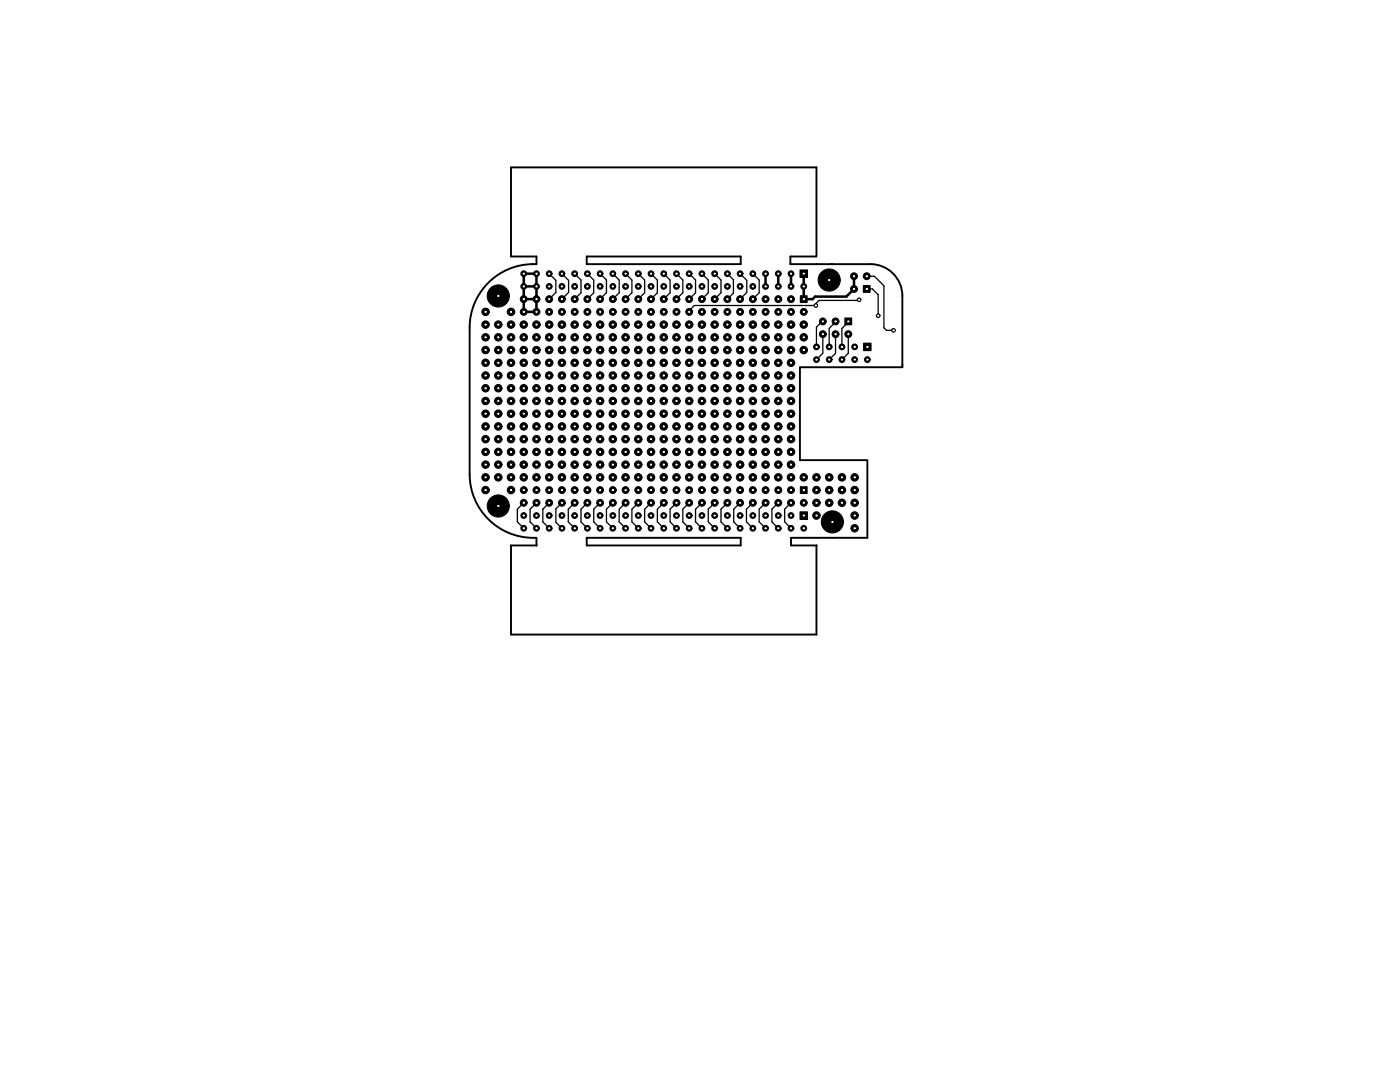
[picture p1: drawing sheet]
<svg xmlns="http://www.w3.org/2000/svg" width="279mm" height="216mm" viewBox="0 0 279 216" stroke-linecap="round" stroke-linejoin="round" font-family="sans-serif">
<path d="M106.4 52.7a12.7 12.7 0 0 0-12.7 12.7v29.2a12.7 12.7 0 0 0 13.4 12.7v1.5h-5.1v17.8h60.9v-17.8h-5v-1.5h15.2v-15.4M117.1 51.2h30.7v1.5h-30.7zM162.8 51.2h-5.1v1.5h16a6.4 6.4 0 0 1 6.4 6.4v14.2h-20.5v18.5h13.5M162.9 51.2v-17.8h-60.9v17.8h5.1v1.5h-.9M117.1 107.3h30.7v1.5h-30.7z" fill="none" stroke="#000" stroke-width=".38"/>
<g fill="#000">
<path d="M159.7 53.9h1.5v1.5h-1.5zM159.7 59h1.4v1.4h-1.4zM172.3 57h1.4v1.3h-1.4zM168.6 63.4h1.4v1.4h-1.4zM172.4 68.5h1.5v1.5h-1.5zM159.7 97.1h1.4v1.4h-1.4zM159.7 102.1h1.5v1.5h-1.5z"/>
<circle cx="99.4" cy="59.1" r="2.21"/>
<circle cx="104.5" cy="57.2" r=".57"/>
<circle cx="104.5" cy="54.6" r=".57"/>
<circle cx="104.5" cy="59.7" r=".69"/>
<circle cx="107.1" cy="57.2" r=".57"/>
<circle cx="107.1" cy="54.6" r=".57"/>
<circle cx="107.1" cy="59.7" r=".69"/>
<circle cx="109.6" cy="54.6" r=".57"/>
<circle cx="109.6" cy="57.2" r=".57"/>
<circle cx="109.6" cy="59.7" r=".69"/>
<circle cx="112.1" cy="54.6" r=".57"/>
<circle cx="112.1" cy="57.2" r=".57"/>
<circle cx="112.1" cy="59.7" r=".69"/>
<circle cx="114.7" cy="54.6" r=".57"/>
<circle cx="114.7" cy="57.2" r=".57"/>
<circle cx="114.7" cy="59.7" r=".69"/>
<circle cx="117.2" cy="57.2" r=".57"/>
<circle cx="117.2" cy="54.6" r=".57"/>
<circle cx="117.2" cy="59.7" r=".69"/>
<circle cx="119.8" cy="57.2" r=".57"/>
<circle cx="119.8" cy="54.6" r=".57"/>
<circle cx="119.8" cy="59.7" r=".69"/>
<circle cx="122.3" cy="57.2" r=".57"/>
<circle cx="122.3" cy="54.6" r=".57"/>
<circle cx="122.3" cy="59.7" r=".69"/>
<circle cx="124.8" cy="57.2" r=".57"/>
<circle cx="124.8" cy="54.6" r=".57"/>
<circle cx="124.8" cy="59.7" r=".69"/>
<circle cx="127.4" cy="54.6" r=".57"/>
<circle cx="127.4" cy="57.2" r=".57"/>
<circle cx="127.4" cy="59.7" r=".69"/>
<circle cx="129.9" cy="57.2" r=".57"/>
<circle cx="129.9" cy="54.6" r=".57"/>
<circle cx="129.9" cy="59.7" r=".69"/>
<circle cx="132.5" cy="57.2" r=".57"/>
<circle cx="132.5" cy="54.6" r=".57"/>
<circle cx="132.5" cy="59.7" r=".69"/>
<circle cx="135" cy="57.2" r=".57"/>
<circle cx="135" cy="54.6" r=".57"/>
<circle cx="135" cy="59.7" r=".69"/>
<circle cx="137.5" cy="57.2" r=".57"/>
<circle cx="137.5" cy="54.6" r=".57"/>
<circle cx="137.5" cy="59.7" r=".69"/>
<circle cx="140.1" cy="54.6" r=".57"/>
<circle cx="140.1" cy="57.2" r=".57"/>
<circle cx="140.1" cy="59.7" r=".69"/>
<circle cx="142.6" cy="57.2" r=".57"/>
<circle cx="142.6" cy="54.6" r=".57"/>
<circle cx="142.6" cy="59.7" r=".69"/>
<circle cx="145.2" cy="57.2" r=".57"/>
<circle cx="145.2" cy="54.6" r=".57"/>
<circle cx="145.2" cy="59.7" r=".69"/>
<circle cx="147.7" cy="54.6" r=".57"/>
<circle cx="147.7" cy="57.2" r=".57"/>
<circle cx="147.7" cy="59.7" r=".69"/>
<circle cx="150.2" cy="54.6" r=".57"/>
<circle cx="150.2" cy="57.2" r=".57"/>
<circle cx="150.2" cy="59.7" r=".69"/>
<circle cx="152.8" cy="54.6" r=".57"/>
<circle cx="152.8" cy="57.2" r=".57"/>
<circle cx="152.8" cy="59.7" r=".69"/>
<circle cx="155.3" cy="54.6" r=".57"/>
<circle cx="155.3" cy="57.2" r=".57"/>
<circle cx="155.3" cy="59.7" r=".69"/>
<circle cx="157.9" cy="54.6" r=".57"/>
<circle cx="157.9" cy="57.2" r=".57"/>
<circle cx="157.9" cy="59.7" r=".69"/>
<circle cx="160.4" cy="57.2" r=".57"/>
<circle cx="165.5" cy="55.9" r="2.21"/>
<circle cx="170.4" cy="55.1" r=".69"/>
<circle cx="170.4" cy="57.7" r=".69"/>
<circle cx="171.4" cy="59.8" r=".37"/>
<circle cx="173" cy="55.1" r=".69"/>
<circle cx="96.9" cy="74.9" r=".75"/>
<circle cx="96.9" cy="62.2" r=".75"/>
<circle cx="96.9" cy="77.5" r=".75"/>
<circle cx="96.9" cy="67.3" r=".75"/>
<circle cx="96.9" cy="69.8" r=".75"/>
<circle cx="96.9" cy="72.4" r=".75"/>
<circle cx="96.9" cy="64.8" r=".75"/>
<circle cx="99.4" cy="72.4" r=".75"/>
<circle cx="99.4" cy="74.9" r=".75"/>
<circle cx="99.4" cy="69.8" r=".75"/>
<circle cx="99.4" cy="77.5" r=".75"/>
<circle cx="99.4" cy="67.3" r=".75"/>
<circle cx="99.4" cy="64.8" r=".75"/>
<circle cx="102" cy="62.2" r=".75"/>
<circle cx="102" cy="69.8" r=".75"/>
<circle cx="102" cy="72.4" r=".75"/>
<circle cx="102" cy="77.5" r=".75"/>
<circle cx="102" cy="67.3" r=".75"/>
<circle cx="102" cy="74.9" r=".75"/>
<circle cx="102" cy="64.8" r=".75"/>
<circle cx="104.5" cy="64.8" r=".75"/>
<circle cx="104.5" cy="67.3" r=".75"/>
<circle cx="104.5" cy="69.8" r=".75"/>
<circle cx="104.5" cy="74.9" r=".75"/>
<circle cx="104.5" cy="77.5" r=".75"/>
<circle cx="104.5" cy="72.4" r=".75"/>
<circle cx="104.5" cy="62.2" r=".69"/>
<circle cx="107.1" cy="77.5" r=".75"/>
<circle cx="107.1" cy="67.3" r=".75"/>
<circle cx="107.1" cy="64.8" r=".75"/>
<circle cx="107.1" cy="74.9" r=".75"/>
<circle cx="107.1" cy="69.8" r=".75"/>
<circle cx="107.1" cy="72.4" r=".75"/>
<circle cx="107.1" cy="62.2" r=".69"/>
<circle cx="109.6" cy="64.8" r=".75"/>
<circle cx="109.6" cy="69.8" r=".75"/>
<circle cx="109.6" cy="77.5" r=".75"/>
<circle cx="109.6" cy="74.9" r=".75"/>
<circle cx="109.6" cy="67.3" r=".75"/>
<circle cx="109.6" cy="72.4" r=".75"/>
<circle cx="109.6" cy="62.2" r=".69"/>
<circle cx="112.1" cy="64.8" r=".75"/>
<circle cx="112.1" cy="77.5" r=".75"/>
<circle cx="112.1" cy="67.3" r=".75"/>
<circle cx="112.1" cy="74.9" r=".75"/>
<circle cx="112.1" cy="69.8" r=".75"/>
<circle cx="112.1" cy="72.4" r=".75"/>
<circle cx="112.1" cy="62.2" r=".69"/>
<circle cx="114.7" cy="69.8" r=".75"/>
<circle cx="114.7" cy="72.4" r=".75"/>
<circle cx="114.7" cy="67.3" r=".75"/>
<circle cx="114.7" cy="77.5" r=".75"/>
<circle cx="114.7" cy="74.9" r=".75"/>
<circle cx="114.7" cy="64.8" r=".75"/>
<circle cx="114.7" cy="62.2" r=".69"/>
<circle cx="117.2" cy="72.4" r=".75"/>
<circle cx="117.2" cy="69.8" r=".75"/>
<circle cx="117.2" cy="67.3" r=".75"/>
<circle cx="117.2" cy="74.9" r=".75"/>
<circle cx="117.2" cy="64.8" r=".75"/>
<circle cx="117.2" cy="77.5" r=".75"/>
<circle cx="117.2" cy="62.2" r=".69"/>
<circle cx="119.8" cy="69.8" r=".75"/>
<circle cx="119.8" cy="72.4" r=".75"/>
<circle cx="119.8" cy="74.9" r=".75"/>
<circle cx="119.8" cy="67.3" r=".75"/>
<circle cx="119.8" cy="64.8" r=".75"/>
<circle cx="119.8" cy="77.5" r=".75"/>
<circle cx="119.8" cy="62.2" r=".69"/>
<circle cx="122.3" cy="64.8" r=".75"/>
<circle cx="122.3" cy="67.3" r=".75"/>
<circle cx="122.3" cy="74.9" r=".75"/>
<circle cx="122.3" cy="77.5" r=".75"/>
<circle cx="122.3" cy="72.4" r=".75"/>
<circle cx="122.3" cy="69.8" r=".75"/>
<circle cx="122.3" cy="62.2" r=".69"/>
<circle cx="124.8" cy="67.3" r=".75"/>
<circle cx="124.8" cy="77.5" r=".75"/>
<circle cx="124.8" cy="64.8" r=".75"/>
<circle cx="124.8" cy="74.9" r=".75"/>
<circle cx="124.8" cy="69.8" r=".75"/>
<circle cx="124.8" cy="72.4" r=".75"/>
<circle cx="124.8" cy="62.2" r=".69"/>
<circle cx="127.4" cy="67.3" r=".75"/>
<circle cx="127.4" cy="74.9" r=".75"/>
<circle cx="127.4" cy="64.8" r=".75"/>
<circle cx="127.4" cy="69.8" r=".75"/>
<circle cx="127.4" cy="77.5" r=".75"/>
<circle cx="127.4" cy="72.4" r=".75"/>
<circle cx="127.4" cy="62.2" r=".69"/>
<circle cx="129.9" cy="69.8" r=".75"/>
<circle cx="129.9" cy="74.9" r=".75"/>
<circle cx="129.9" cy="72.4" r=".75"/>
<circle cx="129.9" cy="67.3" r=".75"/>
<circle cx="129.9" cy="64.8" r=".75"/>
<circle cx="129.9" cy="77.5" r=".75"/>
<circle cx="129.9" cy="62.2" r=".69"/>
<circle cx="132.5" cy="69.8" r=".75"/>
<circle cx="132.5" cy="72.4" r=".75"/>
<circle cx="132.5" cy="64.8" r=".75"/>
<circle cx="132.5" cy="74.9" r=".75"/>
<circle cx="132.5" cy="67.3" r=".75"/>
<circle cx="132.5" cy="77.5" r=".75"/>
<circle cx="132.5" cy="62.2" r=".69"/>
<circle cx="135" cy="69.8" r=".75"/>
<circle cx="135" cy="72.4" r=".75"/>
<circle cx="135" cy="77.5" r=".75"/>
<circle cx="135" cy="67.3" r=".75"/>
<circle cx="135" cy="64.8" r=".75"/>
<circle cx="135" cy="74.9" r=".75"/>
<circle cx="135" cy="62.2" r=".69"/>
<circle cx="137.5" cy="67.3" r=".75"/>
<circle cx="137.5" cy="77.5" r=".75"/>
<circle cx="137.5" cy="69.8" r=".75"/>
<circle cx="137.5" cy="64.8" r=".75"/>
<circle cx="137.5" cy="72.4" r=".75"/>
<circle cx="137.5" cy="74.9" r=".75"/>
<circle cx="137.5" cy="62.2" r=".69"/>
<circle cx="140.1" cy="72.4" r=".75"/>
<circle cx="140.1" cy="69.8" r=".75"/>
<circle cx="140.1" cy="67.3" r=".75"/>
<circle cx="140.1" cy="77.5" r=".75"/>
<circle cx="140.1" cy="64.8" r=".75"/>
<circle cx="140.1" cy="74.9" r=".75"/>
<circle cx="140.1" cy="62.2" r=".69"/>
<circle cx="142.6" cy="69.8" r=".75"/>
<circle cx="142.6" cy="72.4" r=".75"/>
<circle cx="142.6" cy="77.5" r=".75"/>
<circle cx="142.6" cy="74.9" r=".75"/>
<circle cx="142.6" cy="64.8" r=".75"/>
<circle cx="142.6" cy="67.3" r=".75"/>
<circle cx="142.6" cy="62.2" r=".69"/>
<circle cx="145.2" cy="64.8" r=".75"/>
<circle cx="145.2" cy="69.8" r=".75"/>
<circle cx="145.2" cy="72.4" r=".75"/>
<circle cx="145.2" cy="67.3" r=".75"/>
<circle cx="145.2" cy="74.9" r=".75"/>
<circle cx="145.2" cy="77.5" r=".75"/>
<circle cx="145.2" cy="62.2" r=".69"/>
<circle cx="147.7" cy="69.8" r=".75"/>
<circle cx="147.7" cy="72.4" r=".75"/>
<circle cx="147.7" cy="64.8" r=".75"/>
<circle cx="147.7" cy="67.3" r=".75"/>
<circle cx="147.7" cy="74.9" r=".75"/>
<circle cx="147.7" cy="77.5" r=".75"/>
<circle cx="147.7" cy="62.2" r=".69"/>
<circle cx="150.2" cy="74.9" r=".75"/>
<circle cx="150.2" cy="69.8" r=".75"/>
<circle cx="150.2" cy="64.8" r=".75"/>
<circle cx="150.2" cy="72.4" r=".75"/>
<circle cx="150.2" cy="67.3" r=".75"/>
<circle cx="150.2" cy="77.5" r=".75"/>
<circle cx="150.2" cy="62.2" r=".69"/>
<circle cx="152.8" cy="72.4" r=".75"/>
<circle cx="152.8" cy="69.8" r=".75"/>
<circle cx="152.8" cy="74.9" r=".75"/>
<circle cx="152.8" cy="67.3" r=".75"/>
<circle cx="152.8" cy="64.8" r=".75"/>
<circle cx="152.8" cy="77.5" r=".75"/>
<circle cx="152.8" cy="62.2" r=".69"/>
<circle cx="155.3" cy="72.4" r=".75"/>
<circle cx="155.3" cy="69.8" r=".75"/>
<circle cx="155.3" cy="67.3" r=".75"/>
<circle cx="155.3" cy="74.9" r=".75"/>
<circle cx="155.3" cy="77.5" r=".75"/>
<circle cx="155.3" cy="64.8" r=".75"/>
<circle cx="155.3" cy="62.2" r=".69"/>
<circle cx="157.9" cy="67.3" r=".75"/>
<circle cx="157.9" cy="64.8" r=".75"/>
<circle cx="157.9" cy="77.5" r=".75"/>
<circle cx="157.9" cy="74.9" r=".75"/>
<circle cx="157.9" cy="69.8" r=".75"/>
<circle cx="157.9" cy="72.4" r=".75"/>
<circle cx="157.9" cy="62.2" r=".69"/>
<circle cx="160.4" cy="64.8" r=".75"/>
<circle cx="160.4" cy="67.3" r=".75"/>
<circle cx="160.4" cy="69.8" r=".75"/>
<circle cx="160.4" cy="62.2" r=".69"/>
<circle cx="162.8" cy="61" r=".37"/>
<circle cx="162.9" cy="71.8" r=".57"/>
<circle cx="162.9" cy="69.2" r=".57"/>
<circle cx="164.2" cy="66.7" r=".69"/>
<circle cx="164.2" cy="64.1" r=".69"/>
<circle cx="165.5" cy="71.8" r=".57"/>
<circle cx="165.5" cy="69.2" r=".57"/>
<circle cx="166.8" cy="64.1" r=".69"/>
<circle cx="166.8" cy="66.7" r=".69"/>
<circle cx="168" cy="69.2" r=".57"/>
<circle cx="168" cy="71.8" r=".57"/>
<circle cx="169.3" cy="66.7" r=".69"/>
<circle cx="170.6" cy="71.8" r=".57"/>
<circle cx="170.6" cy="69.2" r=".57"/>
<circle cx="173.1" cy="71.8" r=".57"/>
<circle cx="175.3" cy="63" r=".37"/>
<circle cx="178.3" cy="65.9" r=".37"/>
<circle cx="96.9" cy="85.1" r=".75"/>
<circle cx="96.9" cy="80" r=".75"/>
<circle cx="96.9" cy="87.6" r=".75"/>
<circle cx="96.9" cy="92.7" r=".75"/>
<circle cx="96.9" cy="97.8" r=".75"/>
<circle cx="96.9" cy="82.5" r=".75"/>
<circle cx="96.9" cy="90.2" r=".75"/>
<circle cx="96.9" cy="95.2" r=".75"/>
<circle cx="99.4" cy="85.1" r=".75"/>
<circle cx="99.4" cy="90.2" r=".75"/>
<circle cx="99.4" cy="95.2" r=".75"/>
<circle cx="99.4" cy="87.6" r=".75"/>
<circle cx="99.4" cy="80" r=".75"/>
<circle cx="99.4" cy="92.7" r=".75"/>
<circle cx="99.4" cy="82.5" r=".75"/>
<circle cx="102" cy="95.2" r=".75"/>
<circle cx="102" cy="97.8" r=".75"/>
<circle cx="102" cy="82.5" r=".75"/>
<circle cx="102" cy="90.2" r=".75"/>
<circle cx="102" cy="80" r=".75"/>
<circle cx="102" cy="92.7" r=".75"/>
<circle cx="102" cy="87.6" r=".75"/>
<circle cx="102" cy="85.1" r=".75"/>
<circle cx="104.5" cy="80" r=".75"/>
<circle cx="104.5" cy="87.6" r=".75"/>
<circle cx="104.5" cy="92.7" r=".75"/>
<circle cx="104.5" cy="85.1" r=".75"/>
<circle cx="104.5" cy="82.5" r=".75"/>
<circle cx="104.5" cy="90.2" r=".75"/>
<circle cx="104.5" cy="95.2" r=".75"/>
<circle cx="104.5" cy="97.8" r=".69"/>
<circle cx="107.1" cy="82.5" r=".75"/>
<circle cx="107.1" cy="95.2" r=".75"/>
<circle cx="107.1" cy="92.7" r=".75"/>
<circle cx="107.1" cy="80" r=".75"/>
<circle cx="107.1" cy="87.6" r=".75"/>
<circle cx="107.1" cy="90.2" r=".75"/>
<circle cx="107.1" cy="85.1" r=".75"/>
<circle cx="107.1" cy="97.8" r=".69"/>
<circle cx="109.6" cy="92.7" r=".75"/>
<circle cx="109.6" cy="80" r=".75"/>
<circle cx="109.6" cy="87.6" r=".75"/>
<circle cx="109.6" cy="90.2" r=".75"/>
<circle cx="109.6" cy="95.2" r=".75"/>
<circle cx="109.6" cy="82.5" r=".75"/>
<circle cx="109.6" cy="85.1" r=".75"/>
<circle cx="109.6" cy="97.8" r=".69"/>
<circle cx="112.1" cy="80" r=".75"/>
<circle cx="112.1" cy="92.7" r=".75"/>
<circle cx="112.1" cy="95.2" r=".75"/>
<circle cx="112.1" cy="85.1" r=".75"/>
<circle cx="112.1" cy="87.6" r=".75"/>
<circle cx="112.1" cy="90.2" r=".75"/>
<circle cx="112.1" cy="82.5" r=".75"/>
<circle cx="112.1" cy="97.8" r=".69"/>
<circle cx="114.7" cy="85.1" r=".75"/>
<circle cx="114.7" cy="82.5" r=".75"/>
<circle cx="114.7" cy="90.2" r=".75"/>
<circle cx="114.7" cy="80" r=".75"/>
<circle cx="114.7" cy="92.7" r=".75"/>
<circle cx="114.7" cy="95.2" r=".75"/>
<circle cx="114.7" cy="87.6" r=".75"/>
<circle cx="114.7" cy="97.8" r=".69"/>
<circle cx="117.2" cy="85.1" r=".75"/>
<circle cx="117.2" cy="82.5" r=".75"/>
<circle cx="117.2" cy="90.2" r=".75"/>
<circle cx="117.2" cy="95.2" r=".75"/>
<circle cx="117.2" cy="92.7" r=".75"/>
<circle cx="117.2" cy="80" r=".75"/>
<circle cx="117.2" cy="87.6" r=".75"/>
<circle cx="117.2" cy="97.8" r=".69"/>
<circle cx="119.8" cy="82.5" r=".75"/>
<circle cx="119.8" cy="90.2" r=".75"/>
<circle cx="119.8" cy="85.1" r=".75"/>
<circle cx="119.8" cy="92.7" r=".75"/>
<circle cx="119.8" cy="95.2" r=".75"/>
<circle cx="119.8" cy="80" r=".75"/>
<circle cx="119.8" cy="87.6" r=".75"/>
<circle cx="119.8" cy="97.8" r=".69"/>
<circle cx="122.3" cy="92.7" r=".75"/>
<circle cx="122.3" cy="85.1" r=".75"/>
<circle cx="122.3" cy="82.5" r=".75"/>
<circle cx="122.3" cy="80" r=".75"/>
<circle cx="122.3" cy="87.6" r=".75"/>
<circle cx="122.3" cy="95.2" r=".75"/>
<circle cx="122.3" cy="90.2" r=".75"/>
<circle cx="122.3" cy="97.8" r=".69"/>
<circle cx="124.8" cy="80" r=".75"/>
<circle cx="124.8" cy="92.7" r=".75"/>
<circle cx="124.8" cy="87.6" r=".75"/>
<circle cx="124.8" cy="85.1" r=".75"/>
<circle cx="124.8" cy="82.5" r=".75"/>
<circle cx="124.8" cy="95.2" r=".75"/>
<circle cx="124.8" cy="90.2" r=".75"/>
<circle cx="124.8" cy="97.8" r=".69"/>
<circle cx="127.4" cy="95.2" r=".75"/>
<circle cx="127.4" cy="80" r=".75"/>
<circle cx="127.4" cy="82.5" r=".75"/>
<circle cx="127.4" cy="87.6" r=".75"/>
<circle cx="127.4" cy="90.2" r=".75"/>
<circle cx="127.4" cy="85.1" r=".75"/>
<circle cx="127.4" cy="92.7" r=".75"/>
<circle cx="127.4" cy="97.8" r=".69"/>
<circle cx="129.9" cy="90.2" r=".75"/>
<circle cx="129.9" cy="95.2" r=".75"/>
<circle cx="129.9" cy="82.5" r=".75"/>
<circle cx="129.9" cy="80" r=".75"/>
<circle cx="129.9" cy="87.6" r=".75"/>
<circle cx="129.9" cy="92.7" r=".75"/>
<circle cx="129.9" cy="85.1" r=".75"/>
<circle cx="129.9" cy="97.8" r=".69"/>
<circle cx="132.5" cy="95.2" r=".75"/>
<circle cx="132.5" cy="85.1" r=".75"/>
<circle cx="132.5" cy="90.2" r=".75"/>
<circle cx="132.5" cy="82.5" r=".75"/>
<circle cx="132.5" cy="80" r=".75"/>
<circle cx="132.5" cy="87.6" r=".75"/>
<circle cx="132.5" cy="92.7" r=".75"/>
<circle cx="132.5" cy="97.8" r=".69"/>
<circle cx="135" cy="85.1" r=".75"/>
<circle cx="135" cy="90.2" r=".75"/>
<circle cx="135" cy="92.7" r=".75"/>
<circle cx="135" cy="82.5" r=".75"/>
<circle cx="135" cy="95.2" r=".75"/>
<circle cx="135" cy="80" r=".75"/>
<circle cx="135" cy="87.6" r=".75"/>
<circle cx="135" cy="97.8" r=".69"/>
<circle cx="137.5" cy="85.1" r=".75"/>
<circle cx="137.5" cy="90.2" r=".75"/>
<circle cx="137.5" cy="95.2" r=".75"/>
<circle cx="137.5" cy="80" r=".75"/>
<circle cx="137.5" cy="87.6" r=".75"/>
<circle cx="137.5" cy="82.5" r=".75"/>
<circle cx="137.5" cy="92.7" r=".75"/>
<circle cx="137.5" cy="97.8" r=".69"/>
<circle cx="140.1" cy="82.5" r=".75"/>
<circle cx="140.1" cy="95.2" r=".75"/>
<circle cx="140.1" cy="85.1" r=".75"/>
<circle cx="140.1" cy="90.2" r=".75"/>
<circle cx="140.1" cy="87.6" r=".75"/>
<circle cx="140.1" cy="80" r=".75"/>
<circle cx="140.1" cy="92.7" r=".75"/>
<circle cx="140.1" cy="97.8" r=".69"/>
<circle cx="142.6" cy="82.5" r=".75"/>
<circle cx="142.6" cy="95.2" r=".75"/>
<circle cx="142.6" cy="87.6" r=".75"/>
<circle cx="142.6" cy="90.2" r=".75"/>
<circle cx="142.6" cy="80" r=".75"/>
<circle cx="142.6" cy="85.1" r=".75"/>
<circle cx="142.6" cy="92.7" r=".75"/>
<circle cx="142.6" cy="97.8" r=".69"/>
<circle cx="145.2" cy="80" r=".75"/>
<circle cx="145.2" cy="92.7" r=".75"/>
<circle cx="145.2" cy="85.1" r=".75"/>
<circle cx="145.2" cy="82.5" r=".75"/>
<circle cx="145.2" cy="95.2" r=".75"/>
<circle cx="145.2" cy="90.2" r=".75"/>
<circle cx="145.2" cy="87.6" r=".75"/>
<circle cx="145.2" cy="97.8" r=".69"/>
<circle cx="147.7" cy="90.2" r=".75"/>
<circle cx="147.7" cy="80" r=".75"/>
<circle cx="147.7" cy="82.5" r=".75"/>
<circle cx="147.7" cy="87.6" r=".75"/>
<circle cx="147.7" cy="92.7" r=".75"/>
<circle cx="147.7" cy="85.1" r=".75"/>
<circle cx="147.7" cy="95.2" r=".75"/>
<circle cx="147.7" cy="97.8" r=".69"/>
<circle cx="150.2" cy="85.1" r=".75"/>
<circle cx="150.2" cy="87.6" r=".75"/>
<circle cx="150.2" cy="92.7" r=".75"/>
<circle cx="150.2" cy="90.2" r=".75"/>
<circle cx="150.2" cy="82.5" r=".75"/>
<circle cx="150.2" cy="80" r=".75"/>
<circle cx="150.2" cy="95.2" r=".75"/>
<circle cx="150.2" cy="97.8" r=".69"/>
<circle cx="152.8" cy="95.2" r=".75"/>
<circle cx="152.8" cy="90.2" r=".75"/>
<circle cx="152.8" cy="87.6" r=".75"/>
<circle cx="152.8" cy="80" r=".75"/>
<circle cx="152.8" cy="82.5" r=".75"/>
<circle cx="152.8" cy="92.7" r=".75"/>
<circle cx="152.8" cy="85.1" r=".75"/>
<circle cx="152.8" cy="97.8" r=".69"/>
<circle cx="155.3" cy="80" r=".75"/>
<circle cx="155.3" cy="87.6" r=".75"/>
<circle cx="155.3" cy="90.2" r=".75"/>
<circle cx="155.3" cy="82.5" r=".75"/>
<circle cx="155.3" cy="92.7" r=".75"/>
<circle cx="155.3" cy="85.1" r=".75"/>
<circle cx="155.3" cy="95.2" r=".75"/>
<circle cx="155.3" cy="97.8" r=".69"/>
<circle cx="157.9" cy="80" r=".75"/>
<circle cx="157.9" cy="92.7" r=".75"/>
<circle cx="157.9" cy="90.2" r=".75"/>
<circle cx="157.9" cy="87.6" r=".75"/>
<circle cx="157.9" cy="85.1" r=".75"/>
<circle cx="157.9" cy="82.5" r=".75"/>
<circle cx="157.9" cy="95.2" r=".75"/>
<circle cx="157.9" cy="97.8" r=".69"/>
<circle cx="160.4" cy="95.2" r=".75"/>
<circle cx="162.9" cy="95.2" r=".75"/>
<circle cx="162.9" cy="97.8" r=".75"/>
<circle cx="165.5" cy="97.8" r=".75"/>
<circle cx="165.5" cy="95.2" r=".75"/>
<circle cx="168" cy="95.2" r=".75"/>
<circle cx="168" cy="97.8" r=".75"/>
<circle cx="170.6" cy="95.2" r=".75"/>
<circle cx="170.6" cy="97.8" r=".75"/>
<circle cx="99.4" cy="101" r="2.21"/>
<circle cx="104.5" cy="105.4" r=".57"/>
<circle cx="104.5" cy="102.9" r=".57"/>
<circle cx="104.5" cy="100.3" r=".69"/>
<circle cx="107.1" cy="105.4" r=".57"/>
<circle cx="107.1" cy="102.9" r=".57"/>
<circle cx="107.1" cy="100.3" r=".69"/>
<circle cx="109.6" cy="105.4" r=".57"/>
<circle cx="109.6" cy="102.9" r=".57"/>
<circle cx="109.6" cy="100.3" r=".69"/>
<circle cx="112.1" cy="102.9" r=".57"/>
<circle cx="112.1" cy="105.4" r=".57"/>
<circle cx="112.1" cy="100.3" r=".69"/>
<circle cx="114.7" cy="105.4" r=".57"/>
<circle cx="114.7" cy="102.9" r=".57"/>
<circle cx="114.7" cy="100.3" r=".69"/>
<circle cx="117.2" cy="102.9" r=".57"/>
<circle cx="117.2" cy="105.4" r=".57"/>
<circle cx="117.2" cy="100.3" r=".69"/>
<circle cx="119.8" cy="105.4" r=".57"/>
<circle cx="119.8" cy="102.9" r=".57"/>
<circle cx="119.8" cy="100.3" r=".69"/>
<circle cx="122.3" cy="102.9" r=".57"/>
<circle cx="122.3" cy="105.4" r=".57"/>
<circle cx="122.3" cy="100.3" r=".69"/>
<circle cx="124.8" cy="102.9" r=".57"/>
<circle cx="124.8" cy="105.4" r=".57"/>
<circle cx="124.8" cy="100.3" r=".69"/>
<circle cx="127.4" cy="105.4" r=".57"/>
<circle cx="127.4" cy="102.9" r=".57"/>
<circle cx="127.4" cy="100.3" r=".69"/>
<circle cx="129.9" cy="105.4" r=".57"/>
<circle cx="129.9" cy="102.9" r=".57"/>
<circle cx="129.9" cy="100.3" r=".69"/>
<circle cx="132.5" cy="102.9" r=".57"/>
<circle cx="132.5" cy="105.4" r=".57"/>
<circle cx="132.5" cy="100.3" r=".69"/>
<circle cx="135" cy="102.9" r=".57"/>
<circle cx="135" cy="105.4" r=".57"/>
<circle cx="135" cy="100.3" r=".69"/>
<circle cx="137.5" cy="105.4" r=".57"/>
<circle cx="137.5" cy="102.9" r=".57"/>
<circle cx="137.5" cy="100.3" r=".69"/>
<circle cx="140.1" cy="102.9" r=".57"/>
<circle cx="140.1" cy="105.4" r=".57"/>
<circle cx="140.1" cy="100.3" r=".69"/>
<circle cx="142.6" cy="105.4" r=".57"/>
<circle cx="142.6" cy="102.9" r=".57"/>
<circle cx="142.6" cy="100.3" r=".69"/>
<circle cx="145.2" cy="105.4" r=".57"/>
<circle cx="145.2" cy="102.9" r=".57"/>
<circle cx="145.2" cy="100.3" r=".69"/>
<circle cx="147.7" cy="102.9" r=".57"/>
<circle cx="147.7" cy="105.4" r=".57"/>
<circle cx="147.7" cy="100.3" r=".69"/>
<circle cx="150.2" cy="105.4" r=".57"/>
<circle cx="150.2" cy="102.9" r=".57"/>
<circle cx="150.2" cy="100.3" r=".69"/>
<circle cx="152.8" cy="105.4" r=".57"/>
<circle cx="152.8" cy="102.9" r=".57"/>
<circle cx="152.8" cy="100.3" r=".69"/>
<circle cx="155.3" cy="105.4" r=".57"/>
<circle cx="155.3" cy="102.9" r=".57"/>
<circle cx="155.3" cy="100.3" r=".69"/>
<circle cx="157.9" cy="102.9" r=".57"/>
<circle cx="157.9" cy="105.4" r=".57"/>
<circle cx="157.9" cy="100.3" r=".69"/>
<circle cx="160.4" cy="105.4" r=".57"/>
<circle cx="160.4" cy="100.3" r=".69"/>
<circle cx="162.9" cy="100.3" r=".75"/>
<circle cx="162.9" cy="102.9" r=".75"/>
<circle cx="165.5" cy="100.3" r=".75"/>
<circle cx="166.1" cy="104.1" r="2.21"/>
<circle cx="168" cy="100.3" r=".75"/>
<circle cx="170.6" cy="102.9" r=".75"/>
<circle cx="170.6" cy="100.3" r=".75"/>
<circle cx="170.6" cy="105.4" r=".75"/>
</g>
<g fill="none" stroke="#000" stroke-width=".2">
<path d="M159.7 53.9h1.5v1.5h-1.5zM159.7 59h1.4v1.4h-1.4zM172.3 57h1.4v1.3h-1.4zM168.6 63.4h1.4v1.4h-1.4zM172.4 68.5h1.5v1.5h-1.5zM159.7 97.1h1.4v1.4h-1.4zM159.7 102.1h1.5v1.5h-1.5z"/>
<circle cx="99.4" cy="59.1" r="2.21"/>
<circle cx="104.5" cy="57.2" r=".57"/>
<circle cx="104.5" cy="54.6" r=".57"/>
<circle cx="104.5" cy="59.7" r=".69"/>
<circle cx="107.1" cy="57.2" r=".57"/>
<circle cx="107.1" cy="54.6" r=".57"/>
<circle cx="107.1" cy="59.7" r=".69"/>
<circle cx="109.6" cy="54.6" r=".57"/>
<circle cx="109.6" cy="57.2" r=".57"/>
<circle cx="109.6" cy="59.7" r=".69"/>
<circle cx="112.1" cy="54.6" r=".57"/>
<circle cx="112.1" cy="57.2" r=".57"/>
<circle cx="112.1" cy="59.7" r=".69"/>
<circle cx="114.7" cy="54.6" r=".57"/>
<circle cx="114.7" cy="57.2" r=".57"/>
<circle cx="114.7" cy="59.7" r=".69"/>
<circle cx="117.2" cy="57.2" r=".57"/>
<circle cx="117.2" cy="54.6" r=".57"/>
<circle cx="117.2" cy="59.7" r=".69"/>
<circle cx="119.8" cy="57.2" r=".57"/>
<circle cx="119.8" cy="54.6" r=".57"/>
<circle cx="119.8" cy="59.7" r=".69"/>
<circle cx="122.3" cy="57.2" r=".57"/>
<circle cx="122.3" cy="54.6" r=".57"/>
<circle cx="122.3" cy="59.7" r=".69"/>
<circle cx="124.8" cy="57.2" r=".57"/>
<circle cx="124.8" cy="54.6" r=".57"/>
<circle cx="124.8" cy="59.7" r=".69"/>
<circle cx="127.4" cy="54.6" r=".57"/>
<circle cx="127.4" cy="57.2" r=".57"/>
<circle cx="127.4" cy="59.7" r=".69"/>
<circle cx="129.9" cy="57.2" r=".57"/>
<circle cx="129.9" cy="54.6" r=".57"/>
<circle cx="129.9" cy="59.7" r=".69"/>
<circle cx="132.5" cy="57.2" r=".57"/>
<circle cx="132.5" cy="54.6" r=".57"/>
<circle cx="132.5" cy="59.7" r=".69"/>
<circle cx="135" cy="57.2" r=".57"/>
<circle cx="135" cy="54.6" r=".57"/>
<circle cx="135" cy="59.7" r=".69"/>
<circle cx="137.5" cy="57.2" r=".57"/>
<circle cx="137.5" cy="54.6" r=".57"/>
<circle cx="137.5" cy="59.7" r=".69"/>
<circle cx="140.1" cy="54.6" r=".57"/>
<circle cx="140.1" cy="57.2" r=".57"/>
<circle cx="140.1" cy="59.7" r=".69"/>
<circle cx="142.6" cy="57.2" r=".57"/>
<circle cx="142.6" cy="54.6" r=".57"/>
<circle cx="142.6" cy="59.7" r=".69"/>
<circle cx="145.2" cy="57.2" r=".57"/>
<circle cx="145.2" cy="54.6" r=".57"/>
<circle cx="145.2" cy="59.7" r=".69"/>
<circle cx="147.7" cy="54.6" r=".57"/>
<circle cx="147.7" cy="57.2" r=".57"/>
<circle cx="147.7" cy="59.7" r=".69"/>
<circle cx="150.2" cy="54.6" r=".57"/>
<circle cx="150.2" cy="57.2" r=".57"/>
<circle cx="150.2" cy="59.7" r=".69"/>
<circle cx="152.8" cy="54.6" r=".57"/>
<circle cx="152.8" cy="57.2" r=".57"/>
<circle cx="152.8" cy="59.7" r=".69"/>
<circle cx="155.3" cy="54.6" r=".57"/>
<circle cx="155.3" cy="57.2" r=".57"/>
<circle cx="155.3" cy="59.7" r=".69"/>
<circle cx="157.9" cy="54.6" r=".57"/>
<circle cx="157.9" cy="57.2" r=".57"/>
<circle cx="157.9" cy="59.7" r=".69"/>
<circle cx="160.4" cy="57.2" r=".57"/>
<circle cx="165.5" cy="55.9" r="2.21"/>
<circle cx="170.4" cy="55.1" r=".69"/>
<circle cx="170.4" cy="57.7" r=".69"/>
<circle cx="171.4" cy="59.8" r=".37"/>
<circle cx="173" cy="55.1" r=".69"/>
<circle cx="96.9" cy="74.9" r=".75"/>
<circle cx="96.9" cy="62.2" r=".75"/>
<circle cx="96.9" cy="77.5" r=".75"/>
<circle cx="96.9" cy="67.3" r=".75"/>
<circle cx="96.9" cy="69.8" r=".75"/>
<circle cx="96.9" cy="72.4" r=".75"/>
<circle cx="96.9" cy="64.8" r=".75"/>
<circle cx="99.4" cy="72.4" r=".75"/>
<circle cx="99.4" cy="74.9" r=".75"/>
<circle cx="99.4" cy="69.8" r=".75"/>
<circle cx="99.4" cy="77.5" r=".75"/>
<circle cx="99.4" cy="67.3" r=".75"/>
<circle cx="99.4" cy="64.8" r=".75"/>
<circle cx="102" cy="62.2" r=".75"/>
<circle cx="102" cy="69.8" r=".75"/>
<circle cx="102" cy="72.4" r=".75"/>
<circle cx="102" cy="77.5" r=".75"/>
<circle cx="102" cy="67.3" r=".75"/>
<circle cx="102" cy="74.9" r=".75"/>
<circle cx="102" cy="64.8" r=".75"/>
<circle cx="104.5" cy="64.8" r=".75"/>
<circle cx="104.5" cy="67.3" r=".75"/>
<circle cx="104.5" cy="69.8" r=".75"/>
<circle cx="104.5" cy="74.9" r=".75"/>
<circle cx="104.5" cy="77.5" r=".75"/>
<circle cx="104.5" cy="72.4" r=".75"/>
<circle cx="104.5" cy="62.2" r=".69"/>
<circle cx="107.1" cy="77.5" r=".75"/>
<circle cx="107.1" cy="67.3" r=".75"/>
<circle cx="107.1" cy="64.8" r=".75"/>
<circle cx="107.1" cy="74.9" r=".75"/>
<circle cx="107.1" cy="69.8" r=".75"/>
<circle cx="107.1" cy="72.4" r=".75"/>
<circle cx="107.1" cy="62.2" r=".69"/>
<circle cx="109.6" cy="64.8" r=".75"/>
<circle cx="109.6" cy="69.8" r=".75"/>
<circle cx="109.6" cy="77.5" r=".75"/>
<circle cx="109.6" cy="74.9" r=".75"/>
<circle cx="109.6" cy="67.3" r=".75"/>
<circle cx="109.6" cy="72.4" r=".75"/>
<circle cx="109.6" cy="62.2" r=".69"/>
<circle cx="112.1" cy="64.8" r=".75"/>
<circle cx="112.1" cy="77.5" r=".75"/>
<circle cx="112.1" cy="67.3" r=".75"/>
<circle cx="112.1" cy="74.9" r=".75"/>
<circle cx="112.1" cy="69.8" r=".75"/>
<circle cx="112.1" cy="72.4" r=".75"/>
<circle cx="112.1" cy="62.2" r=".69"/>
<circle cx="114.7" cy="69.8" r=".75"/>
<circle cx="114.7" cy="72.4" r=".75"/>
<circle cx="114.7" cy="67.3" r=".75"/>
<circle cx="114.7" cy="77.5" r=".75"/>
<circle cx="114.7" cy="74.9" r=".75"/>
<circle cx="114.7" cy="64.8" r=".75"/>
<circle cx="114.7" cy="62.2" r=".69"/>
<circle cx="117.2" cy="72.4" r=".75"/>
<circle cx="117.2" cy="69.8" r=".75"/>
<circle cx="117.2" cy="67.3" r=".75"/>
<circle cx="117.2" cy="74.9" r=".75"/>
<circle cx="117.2" cy="64.8" r=".75"/>
<circle cx="117.2" cy="77.5" r=".75"/>
<circle cx="117.2" cy="62.2" r=".69"/>
<circle cx="119.8" cy="69.8" r=".75"/>
<circle cx="119.8" cy="72.4" r=".75"/>
<circle cx="119.8" cy="74.9" r=".75"/>
<circle cx="119.8" cy="67.3" r=".75"/>
<circle cx="119.8" cy="64.8" r=".75"/>
<circle cx="119.8" cy="77.5" r=".75"/>
<circle cx="119.8" cy="62.2" r=".69"/>
<circle cx="122.3" cy="64.8" r=".75"/>
<circle cx="122.3" cy="67.3" r=".75"/>
<circle cx="122.3" cy="74.9" r=".75"/>
<circle cx="122.3" cy="77.5" r=".75"/>
<circle cx="122.3" cy="72.4" r=".75"/>
<circle cx="122.3" cy="69.8" r=".75"/>
<circle cx="122.3" cy="62.2" r=".69"/>
<circle cx="124.8" cy="67.3" r=".75"/>
<circle cx="124.8" cy="77.5" r=".75"/>
<circle cx="124.8" cy="64.8" r=".75"/>
<circle cx="124.8" cy="74.9" r=".75"/>
<circle cx="124.8" cy="69.8" r=".75"/>
<circle cx="124.8" cy="72.4" r=".75"/>
<circle cx="124.8" cy="62.2" r=".69"/>
<circle cx="127.4" cy="67.3" r=".75"/>
<circle cx="127.4" cy="74.9" r=".75"/>
<circle cx="127.4" cy="64.8" r=".75"/>
<circle cx="127.4" cy="69.8" r=".75"/>
<circle cx="127.4" cy="77.5" r=".75"/>
<circle cx="127.4" cy="72.4" r=".75"/>
<circle cx="127.4" cy="62.2" r=".69"/>
<circle cx="129.9" cy="69.8" r=".75"/>
<circle cx="129.9" cy="74.9" r=".75"/>
<circle cx="129.9" cy="72.4" r=".75"/>
<circle cx="129.9" cy="67.3" r=".75"/>
<circle cx="129.9" cy="64.8" r=".75"/>
<circle cx="129.9" cy="77.5" r=".75"/>
<circle cx="129.9" cy="62.2" r=".69"/>
<circle cx="132.5" cy="69.8" r=".75"/>
<circle cx="132.5" cy="72.4" r=".75"/>
<circle cx="132.5" cy="64.8" r=".75"/>
<circle cx="132.5" cy="74.9" r=".75"/>
<circle cx="132.5" cy="67.3" r=".75"/>
<circle cx="132.5" cy="77.5" r=".75"/>
<circle cx="132.5" cy="62.2" r=".69"/>
<circle cx="135" cy="69.8" r=".75"/>
<circle cx="135" cy="72.4" r=".75"/>
<circle cx="135" cy="77.5" r=".75"/>
<circle cx="135" cy="67.3" r=".75"/>
<circle cx="135" cy="64.8" r=".75"/>
<circle cx="135" cy="74.9" r=".75"/>
<circle cx="135" cy="62.2" r=".69"/>
<circle cx="137.5" cy="67.3" r=".75"/>
<circle cx="137.5" cy="77.5" r=".75"/>
<circle cx="137.5" cy="69.8" r=".75"/>
<circle cx="137.5" cy="64.8" r=".75"/>
<circle cx="137.5" cy="72.4" r=".75"/>
<circle cx="137.5" cy="74.9" r=".75"/>
<circle cx="137.5" cy="62.2" r=".69"/>
<circle cx="140.1" cy="72.4" r=".75"/>
<circle cx="140.1" cy="69.8" r=".75"/>
<circle cx="140.1" cy="67.3" r=".75"/>
<circle cx="140.1" cy="77.5" r=".75"/>
<circle cx="140.1" cy="64.8" r=".75"/>
<circle cx="140.1" cy="74.9" r=".75"/>
<circle cx="140.1" cy="62.2" r=".69"/>
<circle cx="142.6" cy="69.8" r=".75"/>
<circle cx="142.6" cy="72.4" r=".75"/>
<circle cx="142.6" cy="77.5" r=".75"/>
<circle cx="142.6" cy="74.9" r=".75"/>
<circle cx="142.6" cy="64.8" r=".75"/>
<circle cx="142.6" cy="67.3" r=".75"/>
<circle cx="142.6" cy="62.2" r=".69"/>
<circle cx="145.2" cy="64.8" r=".75"/>
<circle cx="145.2" cy="69.8" r=".75"/>
<circle cx="145.2" cy="72.4" r=".75"/>
<circle cx="145.2" cy="67.3" r=".75"/>
<circle cx="145.2" cy="74.9" r=".75"/>
<circle cx="145.2" cy="77.5" r=".75"/>
<circle cx="145.2" cy="62.2" r=".69"/>
<circle cx="147.7" cy="69.8" r=".75"/>
<circle cx="147.7" cy="72.4" r=".75"/>
<circle cx="147.7" cy="64.8" r=".75"/>
<circle cx="147.7" cy="67.3" r=".75"/>
<circle cx="147.7" cy="74.9" r=".75"/>
<circle cx="147.7" cy="77.5" r=".75"/>
<circle cx="147.7" cy="62.2" r=".69"/>
<circle cx="150.2" cy="74.9" r=".75"/>
<circle cx="150.2" cy="69.8" r=".75"/>
<circle cx="150.2" cy="64.8" r=".75"/>
<circle cx="150.2" cy="72.4" r=".75"/>
<circle cx="150.2" cy="67.3" r=".75"/>
<circle cx="150.2" cy="77.5" r=".75"/>
<circle cx="150.2" cy="62.2" r=".69"/>
<circle cx="152.8" cy="72.4" r=".75"/>
<circle cx="152.8" cy="69.8" r=".75"/>
<circle cx="152.8" cy="74.9" r=".75"/>
<circle cx="152.8" cy="67.3" r=".75"/>
<circle cx="152.8" cy="64.8" r=".75"/>
<circle cx="152.8" cy="77.5" r=".75"/>
<circle cx="152.8" cy="62.2" r=".69"/>
<circle cx="155.3" cy="72.4" r=".75"/>
<circle cx="155.3" cy="69.8" r=".75"/>
<circle cx="155.3" cy="67.3" r=".75"/>
<circle cx="155.3" cy="74.9" r=".75"/>
<circle cx="155.3" cy="77.5" r=".75"/>
<circle cx="155.3" cy="64.8" r=".75"/>
<circle cx="155.3" cy="62.2" r=".69"/>
<circle cx="157.9" cy="67.3" r=".75"/>
<circle cx="157.9" cy="64.8" r=".75"/>
<circle cx="157.9" cy="77.5" r=".75"/>
<circle cx="157.9" cy="74.9" r=".75"/>
<circle cx="157.9" cy="69.8" r=".75"/>
<circle cx="157.9" cy="72.4" r=".75"/>
<circle cx="157.9" cy="62.2" r=".69"/>
<circle cx="160.4" cy="64.8" r=".75"/>
<circle cx="160.4" cy="67.3" r=".75"/>
<circle cx="160.4" cy="69.8" r=".75"/>
<circle cx="160.4" cy="62.2" r=".69"/>
<circle cx="162.8" cy="61" r=".37"/>
<circle cx="162.9" cy="71.8" r=".57"/>
<circle cx="162.9" cy="69.2" r=".57"/>
<circle cx="164.2" cy="66.7" r=".69"/>
<circle cx="164.2" cy="64.1" r=".69"/>
<circle cx="165.5" cy="71.8" r=".57"/>
<circle cx="165.5" cy="69.2" r=".57"/>
<circle cx="166.8" cy="64.1" r=".69"/>
<circle cx="166.8" cy="66.7" r=".69"/>
<circle cx="168" cy="69.2" r=".57"/>
<circle cx="168" cy="71.8" r=".57"/>
<circle cx="169.3" cy="66.7" r=".69"/>
<circle cx="170.6" cy="71.8" r=".57"/>
<circle cx="170.6" cy="69.2" r=".57"/>
<circle cx="173.1" cy="71.8" r=".57"/>
<circle cx="175.3" cy="63" r=".37"/>
<circle cx="178.3" cy="65.9" r=".37"/>
<circle cx="96.9" cy="85.1" r=".75"/>
<circle cx="96.9" cy="80" r=".75"/>
<circle cx="96.9" cy="87.6" r=".75"/>
<circle cx="96.9" cy="92.7" r=".75"/>
<circle cx="96.9" cy="97.8" r=".75"/>
<circle cx="96.9" cy="82.5" r=".75"/>
<circle cx="96.9" cy="90.2" r=".75"/>
<circle cx="96.9" cy="95.2" r=".75"/>
<circle cx="99.4" cy="85.1" r=".75"/>
<circle cx="99.4" cy="90.2" r=".75"/>
<circle cx="99.4" cy="95.2" r=".75"/>
<circle cx="99.4" cy="87.6" r=".75"/>
<circle cx="99.4" cy="80" r=".75"/>
<circle cx="99.4" cy="92.7" r=".75"/>
<circle cx="99.4" cy="82.5" r=".75"/>
<circle cx="102" cy="95.2" r=".75"/>
<circle cx="102" cy="97.8" r=".75"/>
<circle cx="102" cy="82.5" r=".75"/>
<circle cx="102" cy="90.2" r=".75"/>
<circle cx="102" cy="80" r=".75"/>
<circle cx="102" cy="92.7" r=".75"/>
<circle cx="102" cy="87.6" r=".75"/>
<circle cx="102" cy="85.1" r=".75"/>
<circle cx="104.5" cy="80" r=".75"/>
<circle cx="104.5" cy="87.6" r=".75"/>
<circle cx="104.5" cy="92.7" r=".75"/>
<circle cx="104.5" cy="85.1" r=".75"/>
<circle cx="104.5" cy="82.5" r=".75"/>
<circle cx="104.5" cy="90.2" r=".75"/>
<circle cx="104.5" cy="95.2" r=".75"/>
<circle cx="104.5" cy="97.8" r=".69"/>
<circle cx="107.1" cy="82.5" r=".75"/>
<circle cx="107.1" cy="95.2" r=".75"/>
<circle cx="107.1" cy="92.7" r=".75"/>
<circle cx="107.1" cy="80" r=".75"/>
<circle cx="107.1" cy="87.6" r=".75"/>
<circle cx="107.1" cy="90.2" r=".75"/>
<circle cx="107.1" cy="85.1" r=".75"/>
<circle cx="107.1" cy="97.8" r=".69"/>
<circle cx="109.6" cy="92.7" r=".75"/>
<circle cx="109.6" cy="80" r=".75"/>
<circle cx="109.6" cy="87.6" r=".75"/>
<circle cx="109.6" cy="90.2" r=".75"/>
<circle cx="109.6" cy="95.2" r=".75"/>
<circle cx="109.6" cy="82.5" r=".75"/>
<circle cx="109.6" cy="85.1" r=".75"/>
<circle cx="109.6" cy="97.8" r=".69"/>
<circle cx="112.1" cy="80" r=".75"/>
<circle cx="112.1" cy="92.7" r=".75"/>
<circle cx="112.1" cy="95.2" r=".75"/>
<circle cx="112.1" cy="85.1" r=".75"/>
<circle cx="112.1" cy="87.6" r=".75"/>
<circle cx="112.1" cy="90.2" r=".75"/>
<circle cx="112.1" cy="82.5" r=".75"/>
<circle cx="112.1" cy="97.8" r=".69"/>
<circle cx="114.7" cy="85.1" r=".75"/>
<circle cx="114.7" cy="82.5" r=".75"/>
<circle cx="114.7" cy="90.2" r=".75"/>
<circle cx="114.7" cy="80" r=".75"/>
<circle cx="114.7" cy="92.7" r=".75"/>
<circle cx="114.7" cy="95.2" r=".75"/>
<circle cx="114.7" cy="87.6" r=".75"/>
<circle cx="114.7" cy="97.8" r=".69"/>
<circle cx="117.2" cy="85.1" r=".75"/>
<circle cx="117.2" cy="82.5" r=".75"/>
<circle cx="117.2" cy="90.2" r=".75"/>
<circle cx="117.2" cy="95.2" r=".75"/>
<circle cx="117.2" cy="92.7" r=".75"/>
<circle cx="117.2" cy="80" r=".75"/>
<circle cx="117.2" cy="87.6" r=".75"/>
<circle cx="117.2" cy="97.8" r=".69"/>
<circle cx="119.8" cy="82.5" r=".75"/>
<circle cx="119.8" cy="90.2" r=".75"/>
<circle cx="119.8" cy="85.1" r=".75"/>
<circle cx="119.8" cy="92.7" r=".75"/>
<circle cx="119.8" cy="95.2" r=".75"/>
<circle cx="119.8" cy="80" r=".75"/>
<circle cx="119.8" cy="87.6" r=".75"/>
<circle cx="119.8" cy="97.8" r=".69"/>
<circle cx="122.3" cy="92.7" r=".75"/>
<circle cx="122.3" cy="85.1" r=".75"/>
<circle cx="122.3" cy="82.5" r=".75"/>
<circle cx="122.3" cy="80" r=".75"/>
<circle cx="122.3" cy="87.6" r=".75"/>
<circle cx="122.3" cy="95.2" r=".75"/>
<circle cx="122.3" cy="90.2" r=".75"/>
<circle cx="122.3" cy="97.8" r=".69"/>
<circle cx="124.8" cy="80" r=".75"/>
<circle cx="124.8" cy="92.7" r=".75"/>
<circle cx="124.8" cy="87.6" r=".75"/>
<circle cx="124.8" cy="85.1" r=".75"/>
<circle cx="124.8" cy="82.5" r=".75"/>
<circle cx="124.8" cy="95.2" r=".75"/>
<circle cx="124.8" cy="90.2" r=".75"/>
<circle cx="124.8" cy="97.8" r=".69"/>
<circle cx="127.4" cy="95.2" r=".75"/>
<circle cx="127.4" cy="80" r=".75"/>
<circle cx="127.4" cy="82.5" r=".75"/>
<circle cx="127.4" cy="87.6" r=".75"/>
<circle cx="127.4" cy="90.2" r=".75"/>
<circle cx="127.4" cy="85.1" r=".75"/>
<circle cx="127.4" cy="92.7" r=".75"/>
<circle cx="127.4" cy="97.8" r=".69"/>
<circle cx="129.9" cy="90.2" r=".75"/>
<circle cx="129.9" cy="95.2" r=".75"/>
<circle cx="129.9" cy="82.5" r=".75"/>
<circle cx="129.9" cy="80" r=".75"/>
<circle cx="129.9" cy="87.6" r=".75"/>
<circle cx="129.9" cy="92.7" r=".75"/>
<circle cx="129.9" cy="85.1" r=".75"/>
<circle cx="129.9" cy="97.8" r=".69"/>
<circle cx="132.5" cy="95.2" r=".75"/>
<circle cx="132.5" cy="85.1" r=".75"/>
<circle cx="132.5" cy="90.2" r=".75"/>
<circle cx="132.5" cy="82.5" r=".75"/>
<circle cx="132.5" cy="80" r=".75"/>
<circle cx="132.5" cy="87.6" r=".75"/>
<circle cx="132.5" cy="92.7" r=".75"/>
<circle cx="132.5" cy="97.8" r=".69"/>
<circle cx="135" cy="85.1" r=".75"/>
<circle cx="135" cy="90.2" r=".75"/>
<circle cx="135" cy="92.7" r=".75"/>
<circle cx="135" cy="82.5" r=".75"/>
<circle cx="135" cy="95.2" r=".75"/>
<circle cx="135" cy="80" r=".75"/>
<circle cx="135" cy="87.6" r=".75"/>
<circle cx="135" cy="97.8" r=".69"/>
<circle cx="137.5" cy="85.1" r=".75"/>
<circle cx="137.5" cy="90.2" r=".75"/>
<circle cx="137.5" cy="95.2" r=".75"/>
<circle cx="137.5" cy="80" r=".75"/>
<circle cx="137.5" cy="87.6" r=".75"/>
<circle cx="137.5" cy="82.5" r=".75"/>
<circle cx="137.5" cy="92.7" r=".75"/>
<circle cx="137.5" cy="97.8" r=".69"/>
<circle cx="140.1" cy="82.5" r=".75"/>
<circle cx="140.1" cy="95.2" r=".75"/>
<circle cx="140.1" cy="85.1" r=".75"/>
<circle cx="140.1" cy="90.2" r=".75"/>
<circle cx="140.1" cy="87.6" r=".75"/>
<circle cx="140.1" cy="80" r=".75"/>
<circle cx="140.1" cy="92.7" r=".75"/>
<circle cx="140.1" cy="97.8" r=".69"/>
<circle cx="142.6" cy="82.5" r=".75"/>
<circle cx="142.6" cy="95.2" r=".75"/>
<circle cx="142.6" cy="87.6" r=".75"/>
<circle cx="142.6" cy="90.2" r=".75"/>
<circle cx="142.6" cy="80" r=".75"/>
<circle cx="142.6" cy="85.1" r=".75"/>
<circle cx="142.6" cy="92.7" r=".75"/>
<circle cx="142.6" cy="97.8" r=".69"/>
<circle cx="145.2" cy="80" r=".75"/>
<circle cx="145.2" cy="92.7" r=".75"/>
<circle cx="145.2" cy="85.1" r=".75"/>
<circle cx="145.2" cy="82.5" r=".75"/>
<circle cx="145.2" cy="95.2" r=".75"/>
<circle cx="145.2" cy="90.2" r=".75"/>
<circle cx="145.2" cy="87.6" r=".75"/>
<circle cx="145.2" cy="97.8" r=".69"/>
<circle cx="147.7" cy="90.2" r=".75"/>
<circle cx="147.7" cy="80" r=".75"/>
<circle cx="147.7" cy="82.5" r=".75"/>
<circle cx="147.7" cy="87.6" r=".75"/>
<circle cx="147.7" cy="92.7" r=".75"/>
<circle cx="147.7" cy="85.1" r=".75"/>
<circle cx="147.7" cy="95.2" r=".75"/>
<circle cx="147.7" cy="97.8" r=".69"/>
<circle cx="150.2" cy="85.1" r=".75"/>
<circle cx="150.2" cy="87.6" r=".75"/>
<circle cx="150.2" cy="92.7" r=".75"/>
<circle cx="150.2" cy="90.2" r=".75"/>
<circle cx="150.2" cy="82.5" r=".75"/>
<circle cx="150.2" cy="80" r=".75"/>
<circle cx="150.2" cy="95.2" r=".75"/>
<circle cx="150.2" cy="97.8" r=".69"/>
<circle cx="152.8" cy="95.2" r=".75"/>
<circle cx="152.8" cy="90.2" r=".75"/>
<circle cx="152.8" cy="87.6" r=".75"/>
<circle cx="152.8" cy="80" r=".75"/>
<circle cx="152.8" cy="82.5" r=".75"/>
<circle cx="152.8" cy="92.7" r=".75"/>
<circle cx="152.8" cy="85.1" r=".75"/>
<circle cx="152.8" cy="97.8" r=".69"/>
<circle cx="155.3" cy="80" r=".75"/>
<circle cx="155.3" cy="87.6" r=".75"/>
<circle cx="155.3" cy="90.2" r=".75"/>
<circle cx="155.3" cy="82.5" r=".75"/>
<circle cx="155.3" cy="92.7" r=".75"/>
<circle cx="155.3" cy="85.1" r=".75"/>
<circle cx="155.3" cy="95.2" r=".75"/>
<circle cx="155.3" cy="97.8" r=".69"/>
<circle cx="157.9" cy="80" r=".75"/>
<circle cx="157.9" cy="92.7" r=".75"/>
<circle cx="157.9" cy="90.2" r=".75"/>
<circle cx="157.9" cy="87.6" r=".75"/>
<circle cx="157.9" cy="85.1" r=".75"/>
<circle cx="157.9" cy="82.5" r=".75"/>
<circle cx="157.9" cy="95.2" r=".75"/>
<circle cx="157.9" cy="97.8" r=".69"/>
<circle cx="160.4" cy="95.2" r=".75"/>
<circle cx="162.9" cy="95.2" r=".75"/>
<circle cx="162.9" cy="97.8" r=".75"/>
<circle cx="165.5" cy="97.8" r=".75"/>
<circle cx="165.5" cy="95.2" r=".75"/>
<circle cx="168" cy="95.2" r=".75"/>
<circle cx="168" cy="97.8" r=".75"/>
<circle cx="170.6" cy="95.2" r=".75"/>
<circle cx="170.6" cy="97.8" r=".75"/>
<circle cx="99.4" cy="101" r="2.21"/>
<circle cx="104.5" cy="105.4" r=".57"/>
<circle cx="104.5" cy="102.9" r=".57"/>
<circle cx="104.5" cy="100.3" r=".69"/>
<circle cx="107.1" cy="105.4" r=".57"/>
<circle cx="107.1" cy="102.9" r=".57"/>
<circle cx="107.1" cy="100.3" r=".69"/>
<circle cx="109.6" cy="105.4" r=".57"/>
<circle cx="109.6" cy="102.9" r=".57"/>
<circle cx="109.6" cy="100.3" r=".69"/>
<circle cx="112.1" cy="102.9" r=".57"/>
<circle cx="112.1" cy="105.4" r=".57"/>
<circle cx="112.1" cy="100.3" r=".69"/>
<circle cx="114.7" cy="105.4" r=".57"/>
<circle cx="114.7" cy="102.9" r=".57"/>
<circle cx="114.7" cy="100.3" r=".69"/>
<circle cx="117.2" cy="102.9" r=".57"/>
<circle cx="117.2" cy="105.4" r=".57"/>
<circle cx="117.2" cy="100.3" r=".69"/>
<circle cx="119.8" cy="105.4" r=".57"/>
<circle cx="119.8" cy="102.9" r=".57"/>
<circle cx="119.8" cy="100.3" r=".69"/>
<circle cx="122.3" cy="102.9" r=".57"/>
<circle cx="122.3" cy="105.4" r=".57"/>
<circle cx="122.3" cy="100.3" r=".69"/>
<circle cx="124.8" cy="102.9" r=".57"/>
<circle cx="124.8" cy="105.4" r=".57"/>
<circle cx="124.8" cy="100.3" r=".69"/>
<circle cx="127.4" cy="105.4" r=".57"/>
<circle cx="127.4" cy="102.9" r=".57"/>
<circle cx="127.4" cy="100.3" r=".69"/>
<circle cx="129.9" cy="105.4" r=".57"/>
<circle cx="129.9" cy="102.9" r=".57"/>
<circle cx="129.9" cy="100.3" r=".69"/>
<circle cx="132.5" cy="102.9" r=".57"/>
<circle cx="132.5" cy="105.4" r=".57"/>
<circle cx="132.5" cy="100.3" r=".69"/>
<circle cx="135" cy="102.9" r=".57"/>
<circle cx="135" cy="105.4" r=".57"/>
<circle cx="135" cy="100.3" r=".69"/>
<circle cx="137.5" cy="105.4" r=".57"/>
<circle cx="137.5" cy="102.9" r=".57"/>
<circle cx="137.5" cy="100.3" r=".69"/>
<circle cx="140.1" cy="102.9" r=".57"/>
<circle cx="140.1" cy="105.4" r=".57"/>
<circle cx="140.1" cy="100.3" r=".69"/>
<circle cx="142.6" cy="105.4" r=".57"/>
<circle cx="142.6" cy="102.9" r=".57"/>
<circle cx="142.6" cy="100.3" r=".69"/>
<circle cx="145.2" cy="105.4" r=".57"/>
<circle cx="145.2" cy="102.9" r=".57"/>
<circle cx="145.2" cy="100.3" r=".69"/>
<circle cx="147.7" cy="102.9" r=".57"/>
<circle cx="147.7" cy="105.4" r=".57"/>
<circle cx="147.7" cy="100.3" r=".69"/>
<circle cx="150.2" cy="105.4" r=".57"/>
<circle cx="150.2" cy="102.9" r=".57"/>
<circle cx="150.2" cy="100.3" r=".69"/>
<circle cx="152.8" cy="105.4" r=".57"/>
<circle cx="152.8" cy="102.9" r=".57"/>
<circle cx="152.8" cy="100.3" r=".69"/>
<circle cx="155.3" cy="105.4" r=".57"/>
<circle cx="155.3" cy="102.9" r=".57"/>
<circle cx="155.3" cy="100.3" r=".69"/>
<circle cx="157.9" cy="102.9" r=".57"/>
<circle cx="157.9" cy="105.4" r=".57"/>
<circle cx="157.9" cy="100.3" r=".69"/>
<circle cx="160.4" cy="105.4" r=".57"/>
<circle cx="160.4" cy="100.3" r=".69"/>
<circle cx="162.9" cy="100.3" r=".75"/>
<circle cx="162.9" cy="102.9" r=".75"/>
<circle cx="165.5" cy="100.3" r=".75"/>
<circle cx="166.1" cy="104.1" r="2.21"/>
<circle cx="168" cy="100.3" r=".75"/>
<circle cx="170.6" cy="102.9" r=".75"/>
<circle cx="170.6" cy="100.3" r=".75"/>
<circle cx="170.6" cy="105.4" r=".75"/>
</g>
<g fill="none" stroke="#000" stroke-width=".25">
<path d="M109.6 54.6l1.3 1.3v2.5l-1.3 1.3M112.1 54.6l1.4 1.3v2.5l-1.4 1.3M114.7 54.6l1.3 1.3v2.5l-1.3 1.3M117.2 54.6l1.3 1.3v2.5l-1.3 1.3M119.8 54.6l1.2 1.3v2.5l-1.2 1.3M122.3 54.6l1.3 1.3v2.5l-1.3 1.3M124.8 54.6l1.3 1.3v2.5l-1.3 1.3M127.4 54.6l1.3 1.3v2.5l-1.3 1.3M129.9 54.6l1.3 1.3v2.5l-1.3 1.3M132.5 54.6l1.2 1.3v2.5l-1.2 1.3M135 54.6l1.3 1.3v2.5l-1.3 1.3M137.5 54.6l1.3 1.3v2.5l-1.3 1.3"/>
<path d="M140.1 54.6l1.3 1.3v2.5l-1.3 1.3M142.6 54.6l1.3 1.3v2.5l-1.3 1.3M145.2 54.6l1.2 1.2v2.7l-1.2 1.2M147.7 54.6l1.3 1.3v2.5l-1.3 1.3M150.2 54.6l1.3 1.3v2.5l-1.3 1.3M171.5 59.8l-.2 .1h-7.9l-.6 .7v.4h-24.2l-1.1 1v.2M173 55.1h1.5l1.9 1.9v8.4l.5 .5h1.4M173 57.7h1.1l1.2 1.1v4.2M164.2 64.1l-1.3 1.2v3.9M164.2 66.7v3.8l-1.3 1.3M166.8 64.1l-1.3 1.4v3.7M166.8 66.7v3.8l-1.3 1.3"/>
<path d="M169.3 64.1l-1.3 1.4v3.7M169.3 66.7v3.8l-1.3 1.3M104.5 100.3l-1.2 1.3v2.5l1.2 1.3M107.1 100.3l-1.3 1.3v2.5l1.3 1.3M109.6 100.3l-1.3 1.3v2.5l1.3 1.3M112.1 100.3l-1.2 1.2v2.7l1.2 1.2M114.7 100.3l-1.3 1.3v2.5l1.3 1.3M117.2 100.3l-1.2 1.3v2.5l1.2 1.3M119.8 100.3l-1.3 1.3v2.5l1.3 1.3M122.3 100.3l-1.3 1.3v2.5l1.3 1.3M124.8 100.3l-1.2 1.3v2.5l1.2 1.3M127.4 100.3l-1.3 1.3v2.5l1.3 1.3"/>
<path d="M129.9 100.3l-1.2 1.3v2.5l1.2 1.3M132.5 100.3l-1.3 1.3v2.5l1.3 1.3M135 100.3l-1.3 1.3v2.5l1.3 1.3M137.5 100.3l-1.2 1.3v2.5l1.2 1.3M140.1 100.3l-1.3 1.3v2.5l1.3 1.3M142.6 100.3l-1.2 1.3v2.5l1.2 1.3M145.2 100.3l-1.3 1.3v2.5l1.3 1.3M147.7 100.3l-1.3 1.3v2.5l1.3 1.3M150.2 100.3l-1.2 1.3v2.5l1.2 1.3M152.8 100.3l-1.3 1.3v2.5l1.3 1.3M155.3 100.3l-1.2 1.3v2.5l1.2 1.3M157.9 100.3l-1.3 1.3v2.5l1.3 1.3"/>
</g>
<path d="M104.5 54.6h2.6v7.6h-2.6zM104.5 59.7h2.6M104.5 57.2h2.6M152.8 54.6v2.6M155.3 54.6v2.6M157.9 54.6v2.6M160.4 54.6v5.1h1.8l.5-.5h6.2l1.5-1.5v-2.6" fill="none" stroke="#000" stroke-width=".51"/>
<circle cx="178.3" cy="65.9" r=".11" fill="#fff"/>
<circle cx="178.3" cy="65.9" r=".11" fill="none" stroke="#fff" stroke-width=".2"/>
<circle cx="175.3" cy="63" r=".11" fill="#fff"/>
<circle cx="175.3" cy="63" r=".11" fill="none" stroke="#fff" stroke-width=".2"/>
<circle cx="171.5" cy="59.8" r=".11" fill="#fff"/>
<circle cx="171.5" cy="59.8" r=".11" fill="none" stroke="#fff" stroke-width=".2"/>
<circle cx="162.8" cy="61" r=".11" fill="#fff"/>
<circle cx="162.8" cy="61" r=".11" fill="none" stroke="#fff" stroke-width=".2"/>
<circle cx="160.4" cy="59.7" r=".11" fill="#fff"/>
<circle cx="160.4" cy="59.7" r=".11" fill="none" stroke="#fff" stroke-width=".2"/>
<circle cx="160.4" cy="62.2" r=".11" fill="#fff"/>
<circle cx="160.4" cy="62.2" r=".11" fill="none" stroke="#fff" stroke-width=".2"/>
<circle cx="147.7" cy="59.7" r=".11" fill="#fff"/>
<circle cx="147.7" cy="59.7" r=".11" fill="none" stroke="#fff" stroke-width=".2"/>
<circle cx="157.9" cy="62.2" r=".11" fill="#fff"/>
<circle cx="157.9" cy="62.2" r=".11" fill="none" stroke="#fff" stroke-width=".2"/>
<circle cx="145.2" cy="59.7" r=".11" fill="#fff"/>
<circle cx="145.2" cy="59.7" r=".11" fill="none" stroke="#fff" stroke-width=".2"/>
<circle cx="155.3" cy="62.2" r=".11" fill="#fff"/>
<circle cx="155.3" cy="62.2" r=".11" fill="none" stroke="#fff" stroke-width=".2"/>
<circle cx="142.6" cy="59.7" r=".11" fill="#fff"/>
<circle cx="142.6" cy="59.7" r=".11" fill="none" stroke="#fff" stroke-width=".2"/>
<circle cx="152.8" cy="62.2" r=".11" fill="#fff"/>
<circle cx="152.8" cy="62.2" r=".11" fill="none" stroke="#fff" stroke-width=".2"/>
<circle cx="140.1" cy="59.7" r=".11" fill="#fff"/>
<circle cx="140.1" cy="59.7" r=".11" fill="none" stroke="#fff" stroke-width=".2"/>
<circle cx="150.2" cy="62.2" r=".11" fill="#fff"/>
<circle cx="150.2" cy="62.2" r=".11" fill="none" stroke="#fff" stroke-width=".2"/>
<circle cx="137.5" cy="59.7" r=".11" fill="#fff"/>
<circle cx="137.5" cy="59.7" r=".11" fill="none" stroke="#fff" stroke-width=".2"/>
<circle cx="147.7" cy="62.2" r=".11" fill="#fff"/>
<circle cx="147.7" cy="62.2" r=".11" fill="none" stroke="#fff" stroke-width=".2"/>
<circle cx="135" cy="59.7" r=".11" fill="#fff"/>
<circle cx="135" cy="59.7" r=".11" fill="none" stroke="#fff" stroke-width=".2"/>
<circle cx="145.2" cy="62.2" r=".11" fill="#fff"/>
<circle cx="145.2" cy="62.2" r=".11" fill="none" stroke="#fff" stroke-width=".2"/>
<circle cx="132.5" cy="59.7" r=".11" fill="#fff"/>
<circle cx="132.5" cy="59.7" r=".11" fill="none" stroke="#fff" stroke-width=".2"/>
<circle cx="142.6" cy="62.2" r=".11" fill="#fff"/>
<circle cx="142.6" cy="62.2" r=".11" fill="none" stroke="#fff" stroke-width=".2"/>
<circle cx="129.9" cy="59.7" r=".11" fill="#fff"/>
<circle cx="129.9" cy="59.7" r=".11" fill="none" stroke="#fff" stroke-width=".2"/>
<circle cx="140.1" cy="62.2" r=".11" fill="#fff"/>
<circle cx="140.1" cy="62.2" r=".11" fill="none" stroke="#fff" stroke-width=".2"/>
<circle cx="127.4" cy="59.7" r=".11" fill="#fff"/>
<circle cx="127.4" cy="59.7" r=".11" fill="none" stroke="#fff" stroke-width=".2"/>
<circle cx="137.5" cy="62.2" r=".11" fill="#fff"/>
<circle cx="137.5" cy="62.2" r=".11" fill="none" stroke="#fff" stroke-width=".2"/>
<circle cx="124.8" cy="59.7" r=".11" fill="#fff"/>
<circle cx="124.8" cy="59.7" r=".11" fill="none" stroke="#fff" stroke-width=".2"/>
<circle cx="135" cy="62.2" r=".11" fill="#fff"/>
<circle cx="135" cy="62.2" r=".11" fill="none" stroke="#fff" stroke-width=".2"/>
<circle cx="122.3" cy="59.7" r=".11" fill="#fff"/>
<circle cx="122.3" cy="59.7" r=".11" fill="none" stroke="#fff" stroke-width=".2"/>
<circle cx="132.5" cy="62.2" r=".11" fill="#fff"/>
<circle cx="132.5" cy="62.2" r=".11" fill="none" stroke="#fff" stroke-width=".2"/>
<circle cx="129.9" cy="62.2" r=".11" fill="#fff"/>
<circle cx="129.9" cy="62.2" r=".11" fill="none" stroke="#fff" stroke-width=".2"/>
<circle cx="119.8" cy="59.7" r=".11" fill="#fff"/>
<circle cx="119.8" cy="59.7" r=".11" fill="none" stroke="#fff" stroke-width=".2"/>
<circle cx="127.4" cy="62.2" r=".11" fill="#fff"/>
<circle cx="127.4" cy="62.2" r=".11" fill="none" stroke="#fff" stroke-width=".2"/>
<circle cx="122.3" cy="62.2" r=".11" fill="#fff"/>
<circle cx="122.3" cy="62.2" r=".11" fill="none" stroke="#fff" stroke-width=".2"/>
<circle cx="119.8" cy="62.2" r=".11" fill="#fff"/>
<circle cx="119.8" cy="62.2" r=".11" fill="none" stroke="#fff" stroke-width=".2"/>
<circle cx="117.2" cy="62.2" r=".11" fill="#fff"/>
<circle cx="117.2" cy="62.2" r=".11" fill="none" stroke="#fff" stroke-width=".2"/>
<circle cx="114.7" cy="62.2" r=".11" fill="#fff"/>
<circle cx="114.7" cy="62.2" r=".11" fill="none" stroke="#fff" stroke-width=".2"/>
<circle cx="117.2" cy="59.7" r=".11" fill="#fff"/>
<circle cx="117.2" cy="59.7" r=".11" fill="none" stroke="#fff" stroke-width=".2"/>
<circle cx="114.7" cy="59.7" r=".11" fill="#fff"/>
<circle cx="114.7" cy="59.7" r=".11" fill="none" stroke="#fff" stroke-width=".2"/>
<circle cx="157.9" cy="59.7" r=".11" fill="#fff"/>
<circle cx="157.9" cy="59.7" r=".11" fill="none" stroke="#fff" stroke-width=".2"/>
<circle cx="155.3" cy="59.7" r=".11" fill="#fff"/>
<circle cx="155.3" cy="59.7" r=".11" fill="none" stroke="#fff" stroke-width=".2"/>
<circle cx="152.8" cy="59.7" r=".11" fill="#fff"/>
<circle cx="152.8" cy="59.7" r=".11" fill="none" stroke="#fff" stroke-width=".2"/>
<circle cx="150.2" cy="59.7" r=".11" fill="#fff"/>
<circle cx="150.2" cy="59.7" r=".11" fill="none" stroke="#fff" stroke-width=".2"/>
<circle cx="112.1" cy="59.7" r=".11" fill="#fff"/>
<circle cx="112.1" cy="59.7" r=".11" fill="none" stroke="#fff" stroke-width=".2"/>
<circle cx="112.1" cy="62.2" r=".11" fill="#fff"/>
<circle cx="112.1" cy="62.2" r=".11" fill="none" stroke="#fff" stroke-width=".2"/>
<circle cx="124.8" cy="62.2" r=".11" fill="#fff"/>
<circle cx="124.8" cy="62.2" r=".11" fill="none" stroke="#fff" stroke-width=".2"/>
<circle cx="109.6" cy="59.7" r=".11" fill="#fff"/>
<circle cx="109.6" cy="59.7" r=".11" fill="none" stroke="#fff" stroke-width=".2"/>
<circle cx="109.6" cy="62.2" r=".11" fill="#fff"/>
<circle cx="109.6" cy="62.2" r=".11" fill="none" stroke="#fff" stroke-width=".2"/>
<circle cx="107.1" cy="59.7" r=".11" fill="#fff"/>
<circle cx="107.1" cy="59.7" r=".11" fill="none" stroke="#fff" stroke-width=".2"/>
<circle cx="107.1" cy="62.2" r=".11" fill="#fff"/>
<circle cx="107.1" cy="62.2" r=".11" fill="none" stroke="#fff" stroke-width=".2"/>
<circle cx="104.5" cy="59.7" r=".11" fill="#fff"/>
<circle cx="104.5" cy="59.7" r=".11" fill="none" stroke="#fff" stroke-width=".2"/>
<circle cx="104.5" cy="62.2" r=".11" fill="#fff"/>
<circle cx="104.5" cy="62.2" r=".11" fill="none" stroke="#fff" stroke-width=".2"/>
<circle cx="160.4" cy="64.8" r=".11" fill="#fff"/>
<circle cx="160.4" cy="64.8" r=".11" fill="none" stroke="#fff" stroke-width=".2"/>
<circle cx="160.4" cy="67.3" r=".11" fill="#fff"/>
<circle cx="160.4" cy="67.3" r=".11" fill="none" stroke="#fff" stroke-width=".2"/>
<circle cx="160.4" cy="69.9" r=".11" fill="#fff"/>
<circle cx="160.4" cy="69.9" r=".11" fill="none" stroke="#fff" stroke-width=".2"/>
<circle cx="168" cy="97.8" r=".11" fill="#fff"/>
<circle cx="168" cy="97.8" r=".11" fill="none" stroke="#fff" stroke-width=".2"/>
<circle cx="170.6" cy="97.8" r=".11" fill="#fff"/>
<circle cx="170.6" cy="97.8" r=".11" fill="none" stroke="#fff" stroke-width=".2"/>
<circle cx="170.6" cy="100.3" r=".11" fill="#fff"/>
<circle cx="170.6" cy="100.3" r=".11" fill="none" stroke="#fff" stroke-width=".2"/>
<circle cx="117.2" cy="67.3" r=".11" fill="#fff"/>
<circle cx="117.2" cy="67.3" r=".11" fill="none" stroke="#fff" stroke-width=".2"/>
<circle cx="117.2" cy="69.9" r=".11" fill="#fff"/>
<circle cx="117.2" cy="69.9" r=".11" fill="none" stroke="#fff" stroke-width=".2"/>
<circle cx="117.2" cy="72.4" r=".11" fill="#fff"/>
<circle cx="117.2" cy="72.4" r=".11" fill="none" stroke="#fff" stroke-width=".2"/>
<circle cx="117.2" cy="74.9" r=".11" fill="#fff"/>
<circle cx="117.2" cy="74.9" r=".11" fill="none" stroke="#fff" stroke-width=".2"/>
<circle cx="117.2" cy="77.5" r=".11" fill="#fff"/>
<circle cx="117.2" cy="77.5" r=".11" fill="none" stroke="#fff" stroke-width=".2"/>
<circle cx="117.2" cy="80" r=".11" fill="#fff"/>
<circle cx="117.2" cy="80" r=".11" fill="none" stroke="#fff" stroke-width=".2"/>
<circle cx="117.2" cy="82.6" r=".11" fill="#fff"/>
<circle cx="117.2" cy="82.6" r=".11" fill="none" stroke="#fff" stroke-width=".2"/>
<circle cx="117.2" cy="85.1" r=".11" fill="#fff"/>
<circle cx="117.2" cy="85.1" r=".11" fill="none" stroke="#fff" stroke-width=".2"/>
<circle cx="117.2" cy="87.6" r=".11" fill="#fff"/>
<circle cx="117.2" cy="87.6" r=".11" fill="none" stroke="#fff" stroke-width=".2"/>
<circle cx="117.2" cy="90.2" r=".11" fill="#fff"/>
<circle cx="117.2" cy="90.2" r=".11" fill="none" stroke="#fff" stroke-width=".2"/>
<circle cx="114.7" cy="95.3" r=".11" fill="#fff"/>
<circle cx="114.7" cy="95.3" r=".11" fill="none" stroke="#fff" stroke-width=".2"/>
<circle cx="117.2" cy="95.3" r=".11" fill="#fff"/>
<circle cx="117.2" cy="95.3" r=".11" fill="none" stroke="#fff" stroke-width=".2"/>
<circle cx="119.8" cy="64.8" r=".11" fill="#fff"/>
<circle cx="119.8" cy="64.8" r=".11" fill="none" stroke="#fff" stroke-width=".2"/>
<circle cx="119.8" cy="69.9" r=".11" fill="#fff"/>
<circle cx="119.8" cy="69.9" r=".11" fill="none" stroke="#fff" stroke-width=".2"/>
<circle cx="119.8" cy="72.4" r=".11" fill="#fff"/>
<circle cx="119.8" cy="72.4" r=".11" fill="none" stroke="#fff" stroke-width=".2"/>
<circle cx="119.8" cy="74.9" r=".11" fill="#fff"/>
<circle cx="119.8" cy="74.9" r=".11" fill="none" stroke="#fff" stroke-width=".2"/>
<circle cx="119.8" cy="77.5" r=".11" fill="#fff"/>
<circle cx="119.8" cy="77.5" r=".11" fill="none" stroke="#fff" stroke-width=".2"/>
<circle cx="119.8" cy="80" r=".11" fill="#fff"/>
<circle cx="119.8" cy="80" r=".11" fill="none" stroke="#fff" stroke-width=".2"/>
<circle cx="119.8" cy="82.6" r=".11" fill="#fff"/>
<circle cx="119.8" cy="82.6" r=".11" fill="none" stroke="#fff" stroke-width=".2"/>
<circle cx="119.8" cy="85.1" r=".11" fill="#fff"/>
<circle cx="119.8" cy="85.1" r=".11" fill="none" stroke="#fff" stroke-width=".2"/>
<circle cx="114.7" cy="67.3" r=".11" fill="#fff"/>
<circle cx="114.7" cy="67.3" r=".11" fill="none" stroke="#fff" stroke-width=".2"/>
<circle cx="112.1" cy="72.4" r=".11" fill="#fff"/>
<circle cx="112.1" cy="72.4" r=".11" fill="none" stroke="#fff" stroke-width=".2"/>
<circle cx="112.1" cy="74.9" r=".11" fill="#fff"/>
<circle cx="112.1" cy="74.9" r=".11" fill="none" stroke="#fff" stroke-width=".2"/>
<circle cx="112.1" cy="77.5" r=".11" fill="#fff"/>
<circle cx="112.1" cy="77.5" r=".11" fill="none" stroke="#fff" stroke-width=".2"/>
<circle cx="112.1" cy="80" r=".11" fill="#fff"/>
<circle cx="112.1" cy="80" r=".11" fill="none" stroke="#fff" stroke-width=".2"/>
<circle cx="112.1" cy="82.6" r=".11" fill="#fff"/>
<circle cx="112.1" cy="82.6" r=".11" fill="none" stroke="#fff" stroke-width=".2"/>
<circle cx="112.1" cy="85.1" r=".11" fill="#fff"/>
<circle cx="112.1" cy="85.1" r=".11" fill="none" stroke="#fff" stroke-width=".2"/>
<circle cx="112.1" cy="87.6" r=".11" fill="#fff"/>
<circle cx="112.1" cy="87.6" r=".11" fill="none" stroke="#fff" stroke-width=".2"/>
<circle cx="112.1" cy="90.2" r=".11" fill="#fff"/>
<circle cx="112.1" cy="90.2" r=".11" fill="none" stroke="#fff" stroke-width=".2"/>
<circle cx="112.1" cy="92.7" r=".11" fill="#fff"/>
<circle cx="112.1" cy="92.7" r=".11" fill="none" stroke="#fff" stroke-width=".2"/>
<circle cx="112.1" cy="95.3" r=".11" fill="#fff"/>
<circle cx="112.1" cy="95.3" r=".11" fill="none" stroke="#fff" stroke-width=".2"/>
<circle cx="112.1" cy="69.9" r=".11" fill="#fff"/>
<circle cx="112.1" cy="69.9" r=".11" fill="none" stroke="#fff" stroke-width=".2"/>
<circle cx="114.7" cy="69.9" r=".11" fill="#fff"/>
<circle cx="114.7" cy="69.9" r=".11" fill="none" stroke="#fff" stroke-width=".2"/>
<circle cx="114.7" cy="72.4" r=".11" fill="#fff"/>
<circle cx="114.7" cy="72.4" r=".11" fill="none" stroke="#fff" stroke-width=".2"/>
<circle cx="114.7" cy="74.9" r=".11" fill="#fff"/>
<circle cx="114.7" cy="74.9" r=".11" fill="none" stroke="#fff" stroke-width=".2"/>
<circle cx="114.7" cy="77.5" r=".11" fill="#fff"/>
<circle cx="114.7" cy="77.5" r=".11" fill="none" stroke="#fff" stroke-width=".2"/>
<circle cx="114.7" cy="80" r=".11" fill="#fff"/>
<circle cx="114.7" cy="80" r=".11" fill="none" stroke="#fff" stroke-width=".2"/>
<circle cx="114.7" cy="82.6" r=".11" fill="#fff"/>
<circle cx="114.7" cy="82.6" r=".11" fill="none" stroke="#fff" stroke-width=".2"/>
<circle cx="114.7" cy="85.1" r=".11" fill="#fff"/>
<circle cx="114.7" cy="85.1" r=".11" fill="none" stroke="#fff" stroke-width=".2"/>
<circle cx="114.7" cy="87.6" r=".11" fill="#fff"/>
<circle cx="114.7" cy="87.6" r=".11" fill="none" stroke="#fff" stroke-width=".2"/>
<circle cx="114.7" cy="90.2" r=".11" fill="#fff"/>
<circle cx="114.7" cy="90.2" r=".11" fill="none" stroke="#fff" stroke-width=".2"/>
<circle cx="114.7" cy="92.7" r=".11" fill="#fff"/>
<circle cx="114.7" cy="92.7" r=".11" fill="none" stroke="#fff" stroke-width=".2"/>
<circle cx="117.2" cy="92.7" r=".11" fill="#fff"/>
<circle cx="117.2" cy="92.7" r=".11" fill="none" stroke="#fff" stroke-width=".2"/>
<circle cx="124.8" cy="80" r=".11" fill="#fff"/>
<circle cx="124.8" cy="80" r=".11" fill="none" stroke="#fff" stroke-width=".2"/>
<circle cx="124.8" cy="82.6" r=".11" fill="#fff"/>
<circle cx="124.8" cy="82.6" r=".11" fill="none" stroke="#fff" stroke-width=".2"/>
<circle cx="124.8" cy="85.1" r=".11" fill="#fff"/>
<circle cx="124.8" cy="85.1" r=".11" fill="none" stroke="#fff" stroke-width=".2"/>
<circle cx="124.8" cy="87.6" r=".11" fill="#fff"/>
<circle cx="124.8" cy="87.6" r=".11" fill="none" stroke="#fff" stroke-width=".2"/>
<circle cx="124.8" cy="90.2" r=".11" fill="#fff"/>
<circle cx="124.8" cy="90.2" r=".11" fill="none" stroke="#fff" stroke-width=".2"/>
<circle cx="124.8" cy="92.7" r=".11" fill="#fff"/>
<circle cx="124.8" cy="92.7" r=".11" fill="none" stroke="#fff" stroke-width=".2"/>
<circle cx="124.8" cy="95.3" r=".11" fill="#fff"/>
<circle cx="124.8" cy="95.3" r=".11" fill="none" stroke="#fff" stroke-width=".2"/>
<circle cx="127.4" cy="64.8" r=".11" fill="#fff"/>
<circle cx="127.4" cy="64.8" r=".11" fill="none" stroke="#fff" stroke-width=".2"/>
<circle cx="127.4" cy="67.3" r=".11" fill="#fff"/>
<circle cx="127.4" cy="67.3" r=".11" fill="none" stroke="#fff" stroke-width=".2"/>
<circle cx="127.4" cy="69.9" r=".11" fill="#fff"/>
<circle cx="127.4" cy="69.9" r=".11" fill="none" stroke="#fff" stroke-width=".2"/>
<circle cx="124.8" cy="77.5" r=".11" fill="#fff"/>
<circle cx="124.8" cy="77.5" r=".11" fill="none" stroke="#fff" stroke-width=".2"/>
<circle cx="127.4" cy="74.9" r=".11" fill="#fff"/>
<circle cx="127.4" cy="74.9" r=".11" fill="none" stroke="#fff" stroke-width=".2"/>
<circle cx="127.4" cy="77.5" r=".11" fill="#fff"/>
<circle cx="127.4" cy="77.5" r=".11" fill="none" stroke="#fff" stroke-width=".2"/>
<circle cx="127.4" cy="80" r=".11" fill="#fff"/>
<circle cx="127.4" cy="80" r=".11" fill="none" stroke="#fff" stroke-width=".2"/>
<circle cx="127.4" cy="85.1" r=".11" fill="#fff"/>
<circle cx="127.4" cy="85.1" r=".11" fill="none" stroke="#fff" stroke-width=".2"/>
<circle cx="127.4" cy="82.6" r=".11" fill="#fff"/>
<circle cx="127.4" cy="82.6" r=".11" fill="none" stroke="#fff" stroke-width=".2"/>
<circle cx="119.8" cy="67.3" r=".11" fill="#fff"/>
<circle cx="119.8" cy="67.3" r=".11" fill="none" stroke="#fff" stroke-width=".2"/>
<circle cx="127.4" cy="87.6" r=".11" fill="#fff"/>
<circle cx="127.4" cy="87.6" r=".11" fill="none" stroke="#fff" stroke-width=".2"/>
<circle cx="127.4" cy="90.2" r=".11" fill="#fff"/>
<circle cx="127.4" cy="90.2" r=".11" fill="none" stroke="#fff" stroke-width=".2"/>
<circle cx="127.4" cy="92.7" r=".11" fill="#fff"/>
<circle cx="127.4" cy="92.7" r=".11" fill="none" stroke="#fff" stroke-width=".2"/>
<circle cx="122.3" cy="82.6" r=".11" fill="#fff"/>
<circle cx="122.3" cy="82.6" r=".11" fill="none" stroke="#fff" stroke-width=".2"/>
<circle cx="119.8" cy="90.2" r=".11" fill="#fff"/>
<circle cx="119.8" cy="90.2" r=".11" fill="none" stroke="#fff" stroke-width=".2"/>
<circle cx="119.8" cy="92.7" r=".11" fill="#fff"/>
<circle cx="119.8" cy="92.7" r=".11" fill="none" stroke="#fff" stroke-width=".2"/>
<circle cx="119.8" cy="95.3" r=".11" fill="#fff"/>
<circle cx="119.8" cy="95.3" r=".11" fill="none" stroke="#fff" stroke-width=".2"/>
<circle cx="122.3" cy="64.8" r=".11" fill="#fff"/>
<circle cx="122.3" cy="64.8" r=".11" fill="none" stroke="#fff" stroke-width=".2"/>
<circle cx="122.3" cy="67.3" r=".11" fill="#fff"/>
<circle cx="122.3" cy="67.3" r=".11" fill="none" stroke="#fff" stroke-width=".2"/>
<circle cx="122.3" cy="69.9" r=".11" fill="#fff"/>
<circle cx="122.3" cy="69.9" r=".11" fill="none" stroke="#fff" stroke-width=".2"/>
<circle cx="122.3" cy="72.4" r=".11" fill="#fff"/>
<circle cx="122.3" cy="72.4" r=".11" fill="none" stroke="#fff" stroke-width=".2"/>
<circle cx="122.3" cy="74.9" r=".11" fill="#fff"/>
<circle cx="122.3" cy="74.9" r=".11" fill="none" stroke="#fff" stroke-width=".2"/>
<circle cx="122.3" cy="77.5" r=".11" fill="#fff"/>
<circle cx="122.3" cy="77.5" r=".11" fill="none" stroke="#fff" stroke-width=".2"/>
<circle cx="122.3" cy="80" r=".11" fill="#fff"/>
<circle cx="122.3" cy="80" r=".11" fill="none" stroke="#fff" stroke-width=".2"/>
<circle cx="119.8" cy="87.6" r=".11" fill="#fff"/>
<circle cx="119.8" cy="87.6" r=".11" fill="none" stroke="#fff" stroke-width=".2"/>
<circle cx="122.3" cy="85.1" r=".11" fill="#fff"/>
<circle cx="122.3" cy="85.1" r=".11" fill="none" stroke="#fff" stroke-width=".2"/>
<circle cx="122.3" cy="87.6" r=".11" fill="#fff"/>
<circle cx="122.3" cy="87.6" r=".11" fill="none" stroke="#fff" stroke-width=".2"/>
<circle cx="122.3" cy="90.2" r=".11" fill="#fff"/>
<circle cx="122.3" cy="90.2" r=".11" fill="none" stroke="#fff" stroke-width=".2"/>
<circle cx="122.3" cy="92.7" r=".11" fill="#fff"/>
<circle cx="122.3" cy="92.7" r=".11" fill="none" stroke="#fff" stroke-width=".2"/>
<circle cx="122.3" cy="95.3" r=".11" fill="#fff"/>
<circle cx="122.3" cy="95.3" r=".11" fill="none" stroke="#fff" stroke-width=".2"/>
<circle cx="124.8" cy="64.8" r=".11" fill="#fff"/>
<circle cx="124.8" cy="64.8" r=".11" fill="none" stroke="#fff" stroke-width=".2"/>
<circle cx="124.8" cy="67.3" r=".11" fill="#fff"/>
<circle cx="124.8" cy="67.3" r=".11" fill="none" stroke="#fff" stroke-width=".2"/>
<circle cx="124.8" cy="69.9" r=".11" fill="#fff"/>
<circle cx="124.8" cy="69.9" r=".11" fill="none" stroke="#fff" stroke-width=".2"/>
<circle cx="124.8" cy="72.4" r=".11" fill="#fff"/>
<circle cx="124.8" cy="72.4" r=".11" fill="none" stroke="#fff" stroke-width=".2"/>
<circle cx="107.1" cy="80" r=".11" fill="#fff"/>
<circle cx="107.1" cy="80" r=".11" fill="none" stroke="#fff" stroke-width=".2"/>
<circle cx="127.4" cy="72.4" r=".11" fill="#fff"/>
<circle cx="127.4" cy="72.4" r=".11" fill="none" stroke="#fff" stroke-width=".2"/>
<circle cx="99.4" cy="72.4" r=".11" fill="#fff"/>
<circle cx="99.4" cy="72.4" r=".11" fill="none" stroke="#fff" stroke-width=".2"/>
<circle cx="99.4" cy="74.9" r=".11" fill="#fff"/>
<circle cx="99.4" cy="74.9" r=".11" fill="none" stroke="#fff" stroke-width=".2"/>
<circle cx="99.4" cy="77.5" r=".11" fill="#fff"/>
<circle cx="99.4" cy="77.5" r=".11" fill="none" stroke="#fff" stroke-width=".2"/>
<circle cx="99.4" cy="80" r=".11" fill="#fff"/>
<circle cx="99.4" cy="80" r=".11" fill="none" stroke="#fff" stroke-width=".2"/>
<circle cx="99.4" cy="82.6" r=".11" fill="#fff"/>
<circle cx="99.4" cy="82.6" r=".11" fill="none" stroke="#fff" stroke-width=".2"/>
<circle cx="99.4" cy="85.1" r=".11" fill="#fff"/>
<circle cx="99.4" cy="85.1" r=".11" fill="none" stroke="#fff" stroke-width=".2"/>
<circle cx="99.4" cy="87.6" r=".11" fill="#fff"/>
<circle cx="99.4" cy="87.6" r=".11" fill="none" stroke="#fff" stroke-width=".2"/>
<circle cx="99.4" cy="90.2" r=".11" fill="#fff"/>
<circle cx="99.4" cy="90.2" r=".11" fill="none" stroke="#fff" stroke-width=".2"/>
<circle cx="99.4" cy="92.7" r=".11" fill="#fff"/>
<circle cx="99.4" cy="92.7" r=".11" fill="none" stroke="#fff" stroke-width=".2"/>
<circle cx="99.4" cy="95.3" r=".11" fill="#fff"/>
<circle cx="99.4" cy="95.3" r=".11" fill="none" stroke="#fff" stroke-width=".2"/>
<circle cx="99.4" cy="69.9" r=".11" fill="#fff"/>
<circle cx="99.4" cy="69.9" r=".11" fill="none" stroke="#fff" stroke-width=".2"/>
<circle cx="102" cy="69.9" r=".11" fill="#fff"/>
<circle cx="102" cy="69.9" r=".11" fill="none" stroke="#fff" stroke-width=".2"/>
<circle cx="102" cy="72.4" r=".11" fill="#fff"/>
<circle cx="102" cy="72.4" r=".11" fill="none" stroke="#fff" stroke-width=".2"/>
<circle cx="102" cy="74.9" r=".11" fill="#fff"/>
<circle cx="102" cy="74.9" r=".11" fill="none" stroke="#fff" stroke-width=".2"/>
<circle cx="102" cy="77.5" r=".11" fill="#fff"/>
<circle cx="102" cy="77.5" r=".11" fill="none" stroke="#fff" stroke-width=".2"/>
<circle cx="102" cy="80" r=".11" fill="#fff"/>
<circle cx="102" cy="80" r=".11" fill="none" stroke="#fff" stroke-width=".2"/>
<circle cx="102" cy="82.6" r=".11" fill="#fff"/>
<circle cx="102" cy="82.6" r=".11" fill="none" stroke="#fff" stroke-width=".2"/>
<circle cx="102" cy="85.1" r=".11" fill="#fff"/>
<circle cx="102" cy="85.1" r=".11" fill="none" stroke="#fff" stroke-width=".2"/>
<circle cx="102" cy="87.6" r=".11" fill="#fff"/>
<circle cx="102" cy="87.6" r=".11" fill="none" stroke="#fff" stroke-width=".2"/>
<circle cx="102" cy="90.2" r=".11" fill="#fff"/>
<circle cx="102" cy="90.2" r=".11" fill="none" stroke="#fff" stroke-width=".2"/>
<circle cx="96.9" cy="77.5" r=".11" fill="#fff"/>
<circle cx="96.9" cy="77.5" r=".11" fill="none" stroke="#fff" stroke-width=".2"/>
<circle cx="107.1" cy="64.8" r=".11" fill="#fff"/>
<circle cx="107.1" cy="64.8" r=".11" fill="none" stroke="#fff" stroke-width=".2"/>
<circle cx="109.6" cy="64.8" r=".11" fill="#fff"/>
<circle cx="109.6" cy="64.8" r=".11" fill="none" stroke="#fff" stroke-width=".2"/>
<circle cx="112.1" cy="64.8" r=".11" fill="#fff"/>
<circle cx="112.1" cy="64.8" r=".11" fill="none" stroke="#fff" stroke-width=".2"/>
<circle cx="114.7" cy="64.8" r=".11" fill="#fff"/>
<circle cx="114.7" cy="64.8" r=".11" fill="none" stroke="#fff" stroke-width=".2"/>
<circle cx="117.2" cy="64.8" r=".11" fill="#fff"/>
<circle cx="117.2" cy="64.8" r=".11" fill="none" stroke="#fff" stroke-width=".2"/>
<circle cx="102" cy="62.2" r=".11" fill="#fff"/>
<circle cx="102" cy="62.2" r=".11" fill="none" stroke="#fff" stroke-width=".2"/>
<circle cx="96.9" cy="64.8" r=".11" fill="#fff"/>
<circle cx="96.9" cy="64.8" r=".11" fill="none" stroke="#fff" stroke-width=".2"/>
<circle cx="96.9" cy="67.3" r=".11" fill="#fff"/>
<circle cx="96.9" cy="67.3" r=".11" fill="none" stroke="#fff" stroke-width=".2"/>
<circle cx="96.9" cy="69.9" r=".11" fill="#fff"/>
<circle cx="96.9" cy="69.9" r=".11" fill="none" stroke="#fff" stroke-width=".2"/>
<circle cx="96.9" cy="72.4" r=".11" fill="#fff"/>
<circle cx="96.9" cy="72.4" r=".11" fill="none" stroke="#fff" stroke-width=".2"/>
<circle cx="96.9" cy="74.9" r=".11" fill="#fff"/>
<circle cx="96.9" cy="74.9" r=".11" fill="none" stroke="#fff" stroke-width=".2"/>
<circle cx="104.5" cy="64.8" r=".11" fill="#fff"/>
<circle cx="104.5" cy="64.8" r=".11" fill="none" stroke="#fff" stroke-width=".2"/>
<circle cx="96.9" cy="80" r=".11" fill="#fff"/>
<circle cx="96.9" cy="80" r=".11" fill="none" stroke="#fff" stroke-width=".2"/>
<circle cx="96.9" cy="82.6" r=".11" fill="#fff"/>
<circle cx="96.9" cy="82.6" r=".11" fill="none" stroke="#fff" stroke-width=".2"/>
<circle cx="96.9" cy="85.1" r=".11" fill="#fff"/>
<circle cx="96.9" cy="85.1" r=".11" fill="none" stroke="#fff" stroke-width=".2"/>
<circle cx="96.9" cy="87.6" r=".11" fill="#fff"/>
<circle cx="96.9" cy="87.6" r=".11" fill="none" stroke="#fff" stroke-width=".2"/>
<circle cx="96.9" cy="90.2" r=".11" fill="#fff"/>
<circle cx="96.9" cy="90.2" r=".11" fill="none" stroke="#fff" stroke-width=".2"/>
<circle cx="96.9" cy="92.7" r=".11" fill="#fff"/>
<circle cx="96.9" cy="92.7" r=".11" fill="none" stroke="#fff" stroke-width=".2"/>
<circle cx="96.9" cy="95.3" r=".11" fill="#fff"/>
<circle cx="96.9" cy="95.3" r=".11" fill="none" stroke="#fff" stroke-width=".2"/>
<circle cx="96.9" cy="97.8" r=".11" fill="#fff"/>
<circle cx="96.9" cy="97.8" r=".11" fill="none" stroke="#fff" stroke-width=".2"/>
<circle cx="99.4" cy="67.3" r=".11" fill="#fff"/>
<circle cx="99.4" cy="67.3" r=".11" fill="none" stroke="#fff" stroke-width=".2"/>
<circle cx="109.6" cy="74.9" r=".11" fill="#fff"/>
<circle cx="109.6" cy="74.9" r=".11" fill="none" stroke="#fff" stroke-width=".2"/>
<circle cx="102" cy="67.3" r=".11" fill="#fff"/>
<circle cx="102" cy="67.3" r=".11" fill="none" stroke="#fff" stroke-width=".2"/>
<circle cx="107.1" cy="82.6" r=".11" fill="#fff"/>
<circle cx="107.1" cy="82.6" r=".11" fill="none" stroke="#fff" stroke-width=".2"/>
<circle cx="107.1" cy="85.1" r=".11" fill="#fff"/>
<circle cx="107.1" cy="85.1" r=".11" fill="none" stroke="#fff" stroke-width=".2"/>
<circle cx="107.1" cy="87.6" r=".11" fill="#fff"/>
<circle cx="107.1" cy="87.6" r=".11" fill="none" stroke="#fff" stroke-width=".2"/>
<circle cx="107.1" cy="90.2" r=".11" fill="#fff"/>
<circle cx="107.1" cy="90.2" r=".11" fill="none" stroke="#fff" stroke-width=".2"/>
<circle cx="107.1" cy="92.7" r=".11" fill="#fff"/>
<circle cx="107.1" cy="92.7" r=".11" fill="none" stroke="#fff" stroke-width=".2"/>
<circle cx="107.1" cy="95.3" r=".11" fill="#fff"/>
<circle cx="107.1" cy="95.3" r=".11" fill="none" stroke="#fff" stroke-width=".2"/>
<circle cx="109.6" cy="67.3" r=".11" fill="#fff"/>
<circle cx="109.6" cy="67.3" r=".11" fill="none" stroke="#fff" stroke-width=".2"/>
<circle cx="109.6" cy="69.9" r=".11" fill="#fff"/>
<circle cx="109.6" cy="69.9" r=".11" fill="none" stroke="#fff" stroke-width=".2"/>
<circle cx="109.6" cy="72.4" r=".11" fill="#fff"/>
<circle cx="109.6" cy="72.4" r=".11" fill="none" stroke="#fff" stroke-width=".2"/>
<circle cx="107.1" cy="77.5" r=".11" fill="#fff"/>
<circle cx="107.1" cy="77.5" r=".11" fill="none" stroke="#fff" stroke-width=".2"/>
<circle cx="109.6" cy="77.5" r=".11" fill="#fff"/>
<circle cx="109.6" cy="77.5" r=".11" fill="none" stroke="#fff" stroke-width=".2"/>
<circle cx="109.6" cy="80" r=".11" fill="#fff"/>
<circle cx="109.6" cy="80" r=".11" fill="none" stroke="#fff" stroke-width=".2"/>
<circle cx="109.6" cy="82.6" r=".11" fill="#fff"/>
<circle cx="109.6" cy="82.6" r=".11" fill="none" stroke="#fff" stroke-width=".2"/>
<circle cx="109.6" cy="85.1" r=".11" fill="#fff"/>
<circle cx="109.6" cy="85.1" r=".11" fill="none" stroke="#fff" stroke-width=".2"/>
<circle cx="109.6" cy="87.6" r=".11" fill="#fff"/>
<circle cx="109.6" cy="87.6" r=".11" fill="none" stroke="#fff" stroke-width=".2"/>
<circle cx="109.6" cy="90.2" r=".11" fill="#fff"/>
<circle cx="109.6" cy="90.2" r=".11" fill="none" stroke="#fff" stroke-width=".2"/>
<circle cx="109.6" cy="92.7" r=".11" fill="#fff"/>
<circle cx="109.6" cy="92.7" r=".11" fill="none" stroke="#fff" stroke-width=".2"/>
<circle cx="109.6" cy="95.3" r=".11" fill="#fff"/>
<circle cx="109.6" cy="95.3" r=".11" fill="none" stroke="#fff" stroke-width=".2"/>
<circle cx="112.1" cy="67.3" r=".11" fill="#fff"/>
<circle cx="112.1" cy="67.3" r=".11" fill="none" stroke="#fff" stroke-width=".2"/>
<circle cx="104.5" cy="80" r=".11" fill="#fff"/>
<circle cx="104.5" cy="80" r=".11" fill="none" stroke="#fff" stroke-width=".2"/>
<circle cx="102" cy="95.3" r=".11" fill="#fff"/>
<circle cx="102" cy="95.3" r=".11" fill="none" stroke="#fff" stroke-width=".2"/>
<circle cx="102" cy="97.8" r=".11" fill="#fff"/>
<circle cx="102" cy="97.8" r=".11" fill="none" stroke="#fff" stroke-width=".2"/>
<circle cx="104.5" cy="67.3" r=".11" fill="#fff"/>
<circle cx="104.5" cy="67.3" r=".11" fill="none" stroke="#fff" stroke-width=".2"/>
<circle cx="96.9" cy="62.2" r=".11" fill="#fff"/>
<circle cx="96.9" cy="62.2" r=".11" fill="none" stroke="#fff" stroke-width=".2"/>
<circle cx="104.5" cy="69.9" r=".11" fill="#fff"/>
<circle cx="104.5" cy="69.9" r=".11" fill="none" stroke="#fff" stroke-width=".2"/>
<circle cx="104.5" cy="72.4" r=".11" fill="#fff"/>
<circle cx="104.5" cy="72.4" r=".11" fill="none" stroke="#fff" stroke-width=".2"/>
<circle cx="104.5" cy="74.9" r=".11" fill="#fff"/>
<circle cx="104.5" cy="74.9" r=".11" fill="none" stroke="#fff" stroke-width=".2"/>
<circle cx="99.4" cy="64.8" r=".11" fill="#fff"/>
<circle cx="99.4" cy="64.8" r=".11" fill="none" stroke="#fff" stroke-width=".2"/>
<circle cx="102" cy="64.8" r=".11" fill="#fff"/>
<circle cx="102" cy="64.8" r=".11" fill="none" stroke="#fff" stroke-width=".2"/>
<circle cx="104.5" cy="77.5" r=".11" fill="#fff"/>
<circle cx="104.5" cy="77.5" r=".11" fill="none" stroke="#fff" stroke-width=".2"/>
<circle cx="102" cy="92.7" r=".11" fill="#fff"/>
<circle cx="102" cy="92.7" r=".11" fill="none" stroke="#fff" stroke-width=".2"/>
<circle cx="104.5" cy="82.6" r=".11" fill="#fff"/>
<circle cx="104.5" cy="82.6" r=".11" fill="none" stroke="#fff" stroke-width=".2"/>
<circle cx="104.5" cy="85.1" r=".11" fill="#fff"/>
<circle cx="104.5" cy="85.1" r=".11" fill="none" stroke="#fff" stroke-width=".2"/>
<circle cx="104.5" cy="87.6" r=".11" fill="#fff"/>
<circle cx="104.5" cy="87.6" r=".11" fill="none" stroke="#fff" stroke-width=".2"/>
<circle cx="104.5" cy="90.2" r=".11" fill="#fff"/>
<circle cx="104.5" cy="90.2" r=".11" fill="none" stroke="#fff" stroke-width=".2"/>
<circle cx="104.5" cy="92.7" r=".11" fill="#fff"/>
<circle cx="104.5" cy="92.7" r=".11" fill="none" stroke="#fff" stroke-width=".2"/>
<circle cx="104.5" cy="95.3" r=".11" fill="#fff"/>
<circle cx="104.5" cy="95.3" r=".11" fill="none" stroke="#fff" stroke-width=".2"/>
<circle cx="107.1" cy="67.3" r=".11" fill="#fff"/>
<circle cx="107.1" cy="67.3" r=".11" fill="none" stroke="#fff" stroke-width=".2"/>
<circle cx="107.1" cy="69.9" r=".11" fill="#fff"/>
<circle cx="107.1" cy="69.9" r=".11" fill="none" stroke="#fff" stroke-width=".2"/>
<circle cx="107.1" cy="72.4" r=".11" fill="#fff"/>
<circle cx="107.1" cy="72.4" r=".11" fill="none" stroke="#fff" stroke-width=".2"/>
<circle cx="107.1" cy="74.9" r=".11" fill="#fff"/>
<circle cx="107.1" cy="74.9" r=".11" fill="none" stroke="#fff" stroke-width=".2"/>
<circle cx="124.8" cy="74.9" r=".11" fill="#fff"/>
<circle cx="124.8" cy="74.9" r=".11" fill="none" stroke="#fff" stroke-width=".2"/>
<circle cx="162.9" cy="100.3" r=".11" fill="#fff"/>
<circle cx="162.9" cy="100.3" r=".11" fill="none" stroke="#fff" stroke-width=".2"/>
<circle cx="162.9" cy="97.8" r=".11" fill="#fff"/>
<circle cx="162.9" cy="97.8" r=".11" fill="none" stroke="#fff" stroke-width=".2"/>
<circle cx="157.9" cy="92.7" r=".11" fill="#fff"/>
<circle cx="157.9" cy="92.7" r=".11" fill="none" stroke="#fff" stroke-width=".2"/>
<circle cx="157.9" cy="90.2" r=".11" fill="#fff"/>
<circle cx="157.9" cy="90.2" r=".11" fill="none" stroke="#fff" stroke-width=".2"/>
<circle cx="157.9" cy="82.6" r=".11" fill="#fff"/>
<circle cx="157.9" cy="82.6" r=".11" fill="none" stroke="#fff" stroke-width=".2"/>
<circle cx="157.9" cy="80" r=".11" fill="#fff"/>
<circle cx="157.9" cy="80" r=".11" fill="none" stroke="#fff" stroke-width=".2"/>
<circle cx="157.9" cy="72.4" r=".11" fill="#fff"/>
<circle cx="157.9" cy="72.4" r=".11" fill="none" stroke="#fff" stroke-width=".2"/>
<circle cx="157.9" cy="67.3" r=".11" fill="#fff"/>
<circle cx="157.9" cy="67.3" r=".11" fill="none" stroke="#fff" stroke-width=".2"/>
<circle cx="157.9" cy="64.8" r=".11" fill="#fff"/>
<circle cx="157.9" cy="64.8" r=".11" fill="none" stroke="#fff" stroke-width=".2"/>
<circle cx="155.3" cy="90.2" r=".11" fill="#fff"/>
<circle cx="155.3" cy="90.2" r=".11" fill="none" stroke="#fff" stroke-width=".2"/>
<circle cx="165.5" cy="100.3" r=".11" fill="#fff"/>
<circle cx="165.5" cy="100.3" r=".11" fill="none" stroke="#fff" stroke-width=".2"/>
<circle cx="155.3" cy="80" r=".11" fill="#fff"/>
<circle cx="155.3" cy="80" r=".11" fill="none" stroke="#fff" stroke-width=".2"/>
<circle cx="142.6" cy="90.2" r=".11" fill="#fff"/>
<circle cx="142.6" cy="90.2" r=".11" fill="none" stroke="#fff" stroke-width=".2"/>
<circle cx="155.3" cy="72.4" r=".11" fill="#fff"/>
<circle cx="155.3" cy="72.4" r=".11" fill="none" stroke="#fff" stroke-width=".2"/>
<circle cx="155.3" cy="67.3" r=".11" fill="#fff"/>
<circle cx="155.3" cy="67.3" r=".11" fill="none" stroke="#fff" stroke-width=".2"/>
<circle cx="152.8" cy="95.3" r=".11" fill="#fff"/>
<circle cx="152.8" cy="95.3" r=".11" fill="none" stroke="#fff" stroke-width=".2"/>
<circle cx="152.8" cy="90.2" r=".11" fill="#fff"/>
<circle cx="152.8" cy="90.2" r=".11" fill="none" stroke="#fff" stroke-width=".2"/>
<circle cx="152.8" cy="87.6" r=".11" fill="#fff"/>
<circle cx="152.8" cy="87.6" r=".11" fill="none" stroke="#fff" stroke-width=".2"/>
<circle cx="152.8" cy="85.1" r=".11" fill="#fff"/>
<circle cx="152.8" cy="85.1" r=".11" fill="none" stroke="#fff" stroke-width=".2"/>
<circle cx="152.8" cy="82.6" r=".11" fill="#fff"/>
<circle cx="152.8" cy="82.6" r=".11" fill="none" stroke="#fff" stroke-width=".2"/>
<circle cx="147.7" cy="85.1" r=".11" fill="#fff"/>
<circle cx="147.7" cy="85.1" r=".11" fill="none" stroke="#fff" stroke-width=".2"/>
<circle cx="145.2" cy="92.7" r=".11" fill="#fff"/>
<circle cx="145.2" cy="92.7" r=".11" fill="none" stroke="#fff" stroke-width=".2"/>
<circle cx="145.2" cy="95.3" r=".11" fill="#fff"/>
<circle cx="145.2" cy="95.3" r=".11" fill="none" stroke="#fff" stroke-width=".2"/>
<circle cx="147.7" cy="64.8" r=".11" fill="#fff"/>
<circle cx="147.7" cy="64.8" r=".11" fill="none" stroke="#fff" stroke-width=".2"/>
<circle cx="147.7" cy="67.3" r=".11" fill="#fff"/>
<circle cx="147.7" cy="67.3" r=".11" fill="none" stroke="#fff" stroke-width=".2"/>
<circle cx="147.7" cy="69.9" r=".11" fill="#fff"/>
<circle cx="147.7" cy="69.9" r=".11" fill="none" stroke="#fff" stroke-width=".2"/>
<circle cx="147.7" cy="72.4" r=".11" fill="#fff"/>
<circle cx="147.7" cy="72.4" r=".11" fill="none" stroke="#fff" stroke-width=".2"/>
<circle cx="147.7" cy="74.9" r=".11" fill="#fff"/>
<circle cx="147.7" cy="74.9" r=".11" fill="none" stroke="#fff" stroke-width=".2"/>
<circle cx="147.7" cy="77.5" r=".11" fill="#fff"/>
<circle cx="147.7" cy="77.5" r=".11" fill="none" stroke="#fff" stroke-width=".2"/>
<circle cx="147.7" cy="80" r=".11" fill="#fff"/>
<circle cx="147.7" cy="80" r=".11" fill="none" stroke="#fff" stroke-width=".2"/>
<circle cx="147.7" cy="82.6" r=".11" fill="#fff"/>
<circle cx="147.7" cy="82.6" r=".11" fill="none" stroke="#fff" stroke-width=".2"/>
<circle cx="145.2" cy="90.2" r=".11" fill="#fff"/>
<circle cx="145.2" cy="90.2" r=".11" fill="none" stroke="#fff" stroke-width=".2"/>
<circle cx="147.7" cy="87.6" r=".11" fill="#fff"/>
<circle cx="147.7" cy="87.6" r=".11" fill="none" stroke="#fff" stroke-width=".2"/>
<circle cx="147.7" cy="90.2" r=".11" fill="#fff"/>
<circle cx="147.7" cy="90.2" r=".11" fill="none" stroke="#fff" stroke-width=".2"/>
<circle cx="147.7" cy="92.7" r=".11" fill="#fff"/>
<circle cx="147.7" cy="92.7" r=".11" fill="none" stroke="#fff" stroke-width=".2"/>
<circle cx="147.7" cy="95.3" r=".11" fill="#fff"/>
<circle cx="147.7" cy="95.3" r=".11" fill="none" stroke="#fff" stroke-width=".2"/>
<circle cx="150.2" cy="64.8" r=".11" fill="#fff"/>
<circle cx="150.2" cy="64.8" r=".11" fill="none" stroke="#fff" stroke-width=".2"/>
<circle cx="170.6" cy="95.3" r=".11" fill="#fff"/>
<circle cx="170.6" cy="95.3" r=".11" fill="none" stroke="#fff" stroke-width=".2"/>
<circle cx="165.5" cy="95.3" r=".11" fill="#fff"/>
<circle cx="165.5" cy="95.3" r=".11" fill="none" stroke="#fff" stroke-width=".2"/>
<circle cx="170.6" cy="105.4" r=".11" fill="#fff"/>
<circle cx="170.6" cy="105.4" r=".11" fill="none" stroke="#fff" stroke-width=".2"/>
<circle cx="165.5" cy="97.8" r=".11" fill="#fff"/>
<circle cx="165.5" cy="97.8" r=".11" fill="none" stroke="#fff" stroke-width=".2"/>
<circle cx="155.3" cy="87.6" r=".11" fill="#fff"/>
<circle cx="155.3" cy="87.6" r=".11" fill="none" stroke="#fff" stroke-width=".2"/>
<circle cx="170.6" cy="102.9" r=".11" fill="#fff"/>
<circle cx="170.6" cy="102.9" r=".11" fill="none" stroke="#fff" stroke-width=".2"/>
<circle cx="168" cy="100.3" r=".11" fill="#fff"/>
<circle cx="168" cy="100.3" r=".11" fill="none" stroke="#fff" stroke-width=".2"/>
<circle cx="162.9" cy="102.9" r=".11" fill="#fff"/>
<circle cx="162.9" cy="102.9" r=".11" fill="none" stroke="#fff" stroke-width=".2"/>
<circle cx="162.9" cy="95.3" r=".11" fill="#fff"/>
<circle cx="162.9" cy="95.3" r=".11" fill="none" stroke="#fff" stroke-width=".2"/>
<circle cx="160.4" cy="95.3" r=".11" fill="#fff"/>
<circle cx="160.4" cy="95.3" r=".11" fill="none" stroke="#fff" stroke-width=".2"/>
<circle cx="157.9" cy="95.3" r=".11" fill="#fff"/>
<circle cx="157.9" cy="95.3" r=".11" fill="none" stroke="#fff" stroke-width=".2"/>
<circle cx="157.9" cy="87.6" r=".11" fill="#fff"/>
<circle cx="157.9" cy="87.6" r=".11" fill="none" stroke="#fff" stroke-width=".2"/>
<circle cx="157.9" cy="85.1" r=".11" fill="#fff"/>
<circle cx="157.9" cy="85.1" r=".11" fill="none" stroke="#fff" stroke-width=".2"/>
<circle cx="157.9" cy="77.5" r=".11" fill="#fff"/>
<circle cx="157.9" cy="77.5" r=".11" fill="none" stroke="#fff" stroke-width=".2"/>
<circle cx="157.9" cy="74.9" r=".11" fill="#fff"/>
<circle cx="157.9" cy="74.9" r=".11" fill="none" stroke="#fff" stroke-width=".2"/>
<circle cx="168" cy="95.3" r=".11" fill="#fff"/>
<circle cx="168" cy="95.3" r=".11" fill="none" stroke="#fff" stroke-width=".2"/>
<circle cx="155.3" cy="95.3" r=".11" fill="#fff"/>
<circle cx="155.3" cy="95.3" r=".11" fill="none" stroke="#fff" stroke-width=".2"/>
<circle cx="155.3" cy="92.7" r=".11" fill="#fff"/>
<circle cx="155.3" cy="92.7" r=".11" fill="none" stroke="#fff" stroke-width=".2"/>
<circle cx="155.3" cy="85.1" r=".11" fill="#fff"/>
<circle cx="155.3" cy="85.1" r=".11" fill="none" stroke="#fff" stroke-width=".2"/>
<circle cx="155.3" cy="82.6" r=".11" fill="#fff"/>
<circle cx="155.3" cy="82.6" r=".11" fill="none" stroke="#fff" stroke-width=".2"/>
<circle cx="155.3" cy="77.5" r=".11" fill="#fff"/>
<circle cx="155.3" cy="77.5" r=".11" fill="none" stroke="#fff" stroke-width=".2"/>
<circle cx="155.3" cy="74.9" r=".11" fill="#fff"/>
<circle cx="155.3" cy="74.9" r=".11" fill="none" stroke="#fff" stroke-width=".2"/>
<circle cx="155.3" cy="69.9" r=".11" fill="#fff"/>
<circle cx="155.3" cy="69.9" r=".11" fill="none" stroke="#fff" stroke-width=".2"/>
<circle cx="155.3" cy="64.8" r=".11" fill="#fff"/>
<circle cx="155.3" cy="64.8" r=".11" fill="none" stroke="#fff" stroke-width=".2"/>
<circle cx="152.8" cy="92.7" r=".11" fill="#fff"/>
<circle cx="152.8" cy="92.7" r=".11" fill="none" stroke="#fff" stroke-width=".2"/>
<circle cx="150.2" cy="87.6" r=".11" fill="#fff"/>
<circle cx="150.2" cy="87.6" r=".11" fill="none" stroke="#fff" stroke-width=".2"/>
<circle cx="152.8" cy="77.5" r=".11" fill="#fff"/>
<circle cx="152.8" cy="77.5" r=".11" fill="none" stroke="#fff" stroke-width=".2"/>
<circle cx="145.2" cy="85.1" r=".11" fill="#fff"/>
<circle cx="145.2" cy="85.1" r=".11" fill="none" stroke="#fff" stroke-width=".2"/>
<circle cx="152.8" cy="74.9" r=".11" fill="#fff"/>
<circle cx="152.8" cy="74.9" r=".11" fill="none" stroke="#fff" stroke-width=".2"/>
<circle cx="152.8" cy="72.4" r=".11" fill="#fff"/>
<circle cx="152.8" cy="72.4" r=".11" fill="none" stroke="#fff" stroke-width=".2"/>
<circle cx="152.8" cy="69.9" r=".11" fill="#fff"/>
<circle cx="152.8" cy="69.9" r=".11" fill="none" stroke="#fff" stroke-width=".2"/>
<circle cx="152.8" cy="67.3" r=".11" fill="#fff"/>
<circle cx="152.8" cy="67.3" r=".11" fill="none" stroke="#fff" stroke-width=".2"/>
<circle cx="152.8" cy="64.8" r=".11" fill="#fff"/>
<circle cx="152.8" cy="64.8" r=".11" fill="none" stroke="#fff" stroke-width=".2"/>
<circle cx="150.2" cy="95.3" r=".11" fill="#fff"/>
<circle cx="150.2" cy="95.3" r=".11" fill="none" stroke="#fff" stroke-width=".2"/>
<circle cx="150.2" cy="92.7" r=".11" fill="#fff"/>
<circle cx="150.2" cy="92.7" r=".11" fill="none" stroke="#fff" stroke-width=".2"/>
<circle cx="150.2" cy="90.2" r=".11" fill="#fff"/>
<circle cx="150.2" cy="90.2" r=".11" fill="none" stroke="#fff" stroke-width=".2"/>
<circle cx="152.8" cy="80" r=".11" fill="#fff"/>
<circle cx="152.8" cy="80" r=".11" fill="none" stroke="#fff" stroke-width=".2"/>
<circle cx="150.2" cy="85.1" r=".11" fill="#fff"/>
<circle cx="150.2" cy="85.1" r=".11" fill="none" stroke="#fff" stroke-width=".2"/>
<circle cx="150.2" cy="82.6" r=".11" fill="#fff"/>
<circle cx="150.2" cy="82.6" r=".11" fill="none" stroke="#fff" stroke-width=".2"/>
<circle cx="150.2" cy="80" r=".11" fill="#fff"/>
<circle cx="150.2" cy="80" r=".11" fill="none" stroke="#fff" stroke-width=".2"/>
<circle cx="150.2" cy="77.5" r=".11" fill="#fff"/>
<circle cx="150.2" cy="77.5" r=".11" fill="none" stroke="#fff" stroke-width=".2"/>
<circle cx="150.2" cy="74.9" r=".11" fill="#fff"/>
<circle cx="150.2" cy="74.9" r=".11" fill="none" stroke="#fff" stroke-width=".2"/>
<circle cx="150.2" cy="72.4" r=".11" fill="#fff"/>
<circle cx="150.2" cy="72.4" r=".11" fill="none" stroke="#fff" stroke-width=".2"/>
<circle cx="150.2" cy="69.9" r=".11" fill="#fff"/>
<circle cx="150.2" cy="69.9" r=".11" fill="none" stroke="#fff" stroke-width=".2"/>
<circle cx="150.2" cy="67.3" r=".11" fill="#fff"/>
<circle cx="150.2" cy="67.3" r=".11" fill="none" stroke="#fff" stroke-width=".2"/>
<circle cx="142.6" cy="95.3" r=".11" fill="#fff"/>
<circle cx="142.6" cy="95.3" r=".11" fill="none" stroke="#fff" stroke-width=".2"/>
<circle cx="132.5" cy="87.6" r=".11" fill="#fff"/>
<circle cx="132.5" cy="87.6" r=".11" fill="none" stroke="#fff" stroke-width=".2"/>
<circle cx="132.5" cy="90.2" r=".11" fill="#fff"/>
<circle cx="132.5" cy="90.2" r=".11" fill="none" stroke="#fff" stroke-width=".2"/>
<circle cx="132.5" cy="92.7" r=".11" fill="#fff"/>
<circle cx="132.5" cy="92.7" r=".11" fill="none" stroke="#fff" stroke-width=".2"/>
<circle cx="132.5" cy="95.3" r=".11" fill="#fff"/>
<circle cx="132.5" cy="95.3" r=".11" fill="none" stroke="#fff" stroke-width=".2"/>
<circle cx="135" cy="64.8" r=".11" fill="#fff"/>
<circle cx="135" cy="64.8" r=".11" fill="none" stroke="#fff" stroke-width=".2"/>
<circle cx="135" cy="67.3" r=".11" fill="#fff"/>
<circle cx="135" cy="67.3" r=".11" fill="none" stroke="#fff" stroke-width=".2"/>
<circle cx="135" cy="69.9" r=".11" fill="#fff"/>
<circle cx="135" cy="69.9" r=".11" fill="none" stroke="#fff" stroke-width=".2"/>
<circle cx="135" cy="72.4" r=".11" fill="#fff"/>
<circle cx="135" cy="72.4" r=".11" fill="none" stroke="#fff" stroke-width=".2"/>
<circle cx="135" cy="74.9" r=".11" fill="#fff"/>
<circle cx="135" cy="74.9" r=".11" fill="none" stroke="#fff" stroke-width=".2"/>
<circle cx="135" cy="77.5" r=".11" fill="#fff"/>
<circle cx="135" cy="77.5" r=".11" fill="none" stroke="#fff" stroke-width=".2"/>
<circle cx="132.5" cy="85.1" r=".11" fill="#fff"/>
<circle cx="132.5" cy="85.1" r=".11" fill="none" stroke="#fff" stroke-width=".2"/>
<circle cx="135" cy="82.6" r=".11" fill="#fff"/>
<circle cx="135" cy="82.6" r=".11" fill="none" stroke="#fff" stroke-width=".2"/>
<circle cx="135" cy="85.1" r=".11" fill="#fff"/>
<circle cx="135" cy="85.1" r=".11" fill="none" stroke="#fff" stroke-width=".2"/>
<circle cx="135" cy="87.6" r=".11" fill="#fff"/>
<circle cx="135" cy="87.6" r=".11" fill="none" stroke="#fff" stroke-width=".2"/>
<circle cx="135" cy="90.2" r=".11" fill="#fff"/>
<circle cx="135" cy="90.2" r=".11" fill="none" stroke="#fff" stroke-width=".2"/>
<circle cx="135" cy="92.7" r=".11" fill="#fff"/>
<circle cx="135" cy="92.7" r=".11" fill="none" stroke="#fff" stroke-width=".2"/>
<circle cx="135" cy="95.3" r=".11" fill="#fff"/>
<circle cx="135" cy="95.3" r=".11" fill="none" stroke="#fff" stroke-width=".2"/>
<circle cx="137.5" cy="64.8" r=".11" fill="#fff"/>
<circle cx="137.5" cy="64.8" r=".11" fill="none" stroke="#fff" stroke-width=".2"/>
<circle cx="137.5" cy="67.3" r=".11" fill="#fff"/>
<circle cx="137.5" cy="67.3" r=".11" fill="none" stroke="#fff" stroke-width=".2"/>
<circle cx="137.5" cy="69.9" r=".11" fill="#fff"/>
<circle cx="137.5" cy="69.9" r=".11" fill="none" stroke="#fff" stroke-width=".2"/>
<circle cx="137.5" cy="72.4" r=".11" fill="#fff"/>
<circle cx="137.5" cy="72.4" r=".11" fill="none" stroke="#fff" stroke-width=".2"/>
<circle cx="129.9" cy="90.2" r=".11" fill="#fff"/>
<circle cx="129.9" cy="90.2" r=".11" fill="none" stroke="#fff" stroke-width=".2"/>
<circle cx="129.9" cy="64.8" r=".11" fill="#fff"/>
<circle cx="129.9" cy="64.8" r=".11" fill="none" stroke="#fff" stroke-width=".2"/>
<circle cx="129.9" cy="67.3" r=".11" fill="#fff"/>
<circle cx="129.9" cy="67.3" r=".11" fill="none" stroke="#fff" stroke-width=".2"/>
<circle cx="129.9" cy="69.9" r=".11" fill="#fff"/>
<circle cx="129.9" cy="69.9" r=".11" fill="none" stroke="#fff" stroke-width=".2"/>
<circle cx="129.9" cy="72.4" r=".11" fill="#fff"/>
<circle cx="129.9" cy="72.4" r=".11" fill="none" stroke="#fff" stroke-width=".2"/>
<circle cx="129.9" cy="74.9" r=".11" fill="#fff"/>
<circle cx="129.9" cy="74.9" r=".11" fill="none" stroke="#fff" stroke-width=".2"/>
<circle cx="129.9" cy="77.5" r=".11" fill="#fff"/>
<circle cx="129.9" cy="77.5" r=".11" fill="none" stroke="#fff" stroke-width=".2"/>
<circle cx="129.9" cy="80" r=".11" fill="#fff"/>
<circle cx="129.9" cy="80" r=".11" fill="none" stroke="#fff" stroke-width=".2"/>
<circle cx="129.9" cy="82.6" r=".11" fill="#fff"/>
<circle cx="129.9" cy="82.6" r=".11" fill="none" stroke="#fff" stroke-width=".2"/>
<circle cx="129.9" cy="85.1" r=".11" fill="#fff"/>
<circle cx="129.9" cy="85.1" r=".11" fill="none" stroke="#fff" stroke-width=".2"/>
<circle cx="129.9" cy="87.6" r=".11" fill="#fff"/>
<circle cx="129.9" cy="87.6" r=".11" fill="none" stroke="#fff" stroke-width=".2"/>
<circle cx="127.4" cy="95.3" r=".11" fill="#fff"/>
<circle cx="127.4" cy="95.3" r=".11" fill="none" stroke="#fff" stroke-width=".2"/>
<circle cx="129.9" cy="92.7" r=".11" fill="#fff"/>
<circle cx="129.9" cy="92.7" r=".11" fill="none" stroke="#fff" stroke-width=".2"/>
<circle cx="129.9" cy="95.3" r=".11" fill="#fff"/>
<circle cx="129.9" cy="95.3" r=".11" fill="none" stroke="#fff" stroke-width=".2"/>
<circle cx="132.5" cy="64.8" r=".11" fill="#fff"/>
<circle cx="132.5" cy="64.8" r=".11" fill="none" stroke="#fff" stroke-width=".2"/>
<circle cx="132.5" cy="67.3" r=".11" fill="#fff"/>
<circle cx="132.5" cy="67.3" r=".11" fill="none" stroke="#fff" stroke-width=".2"/>
<circle cx="132.5" cy="69.9" r=".11" fill="#fff"/>
<circle cx="132.5" cy="69.9" r=".11" fill="none" stroke="#fff" stroke-width=".2"/>
<circle cx="132.5" cy="72.4" r=".11" fill="#fff"/>
<circle cx="132.5" cy="72.4" r=".11" fill="none" stroke="#fff" stroke-width=".2"/>
<circle cx="132.5" cy="74.9" r=".11" fill="#fff"/>
<circle cx="132.5" cy="74.9" r=".11" fill="none" stroke="#fff" stroke-width=".2"/>
<circle cx="132.5" cy="77.5" r=".11" fill="#fff"/>
<circle cx="132.5" cy="77.5" r=".11" fill="none" stroke="#fff" stroke-width=".2"/>
<circle cx="132.5" cy="80" r=".11" fill="#fff"/>
<circle cx="132.5" cy="80" r=".11" fill="none" stroke="#fff" stroke-width=".2"/>
<circle cx="132.5" cy="82.6" r=".11" fill="#fff"/>
<circle cx="132.5" cy="82.6" r=".11" fill="none" stroke="#fff" stroke-width=".2"/>
<circle cx="135" cy="80" r=".11" fill="#fff"/>
<circle cx="135" cy="80" r=".11" fill="none" stroke="#fff" stroke-width=".2"/>
<circle cx="142.6" cy="67.3" r=".11" fill="#fff"/>
<circle cx="142.6" cy="67.3" r=".11" fill="none" stroke="#fff" stroke-width=".2"/>
<circle cx="142.6" cy="69.9" r=".11" fill="#fff"/>
<circle cx="142.6" cy="69.9" r=".11" fill="none" stroke="#fff" stroke-width=".2"/>
<circle cx="142.6" cy="72.4" r=".11" fill="#fff"/>
<circle cx="142.6" cy="72.4" r=".11" fill="none" stroke="#fff" stroke-width=".2"/>
<circle cx="142.6" cy="74.9" r=".11" fill="#fff"/>
<circle cx="142.6" cy="74.9" r=".11" fill="none" stroke="#fff" stroke-width=".2"/>
<circle cx="142.6" cy="77.5" r=".11" fill="#fff"/>
<circle cx="142.6" cy="77.5" r=".11" fill="none" stroke="#fff" stroke-width=".2"/>
<circle cx="142.6" cy="80" r=".11" fill="#fff"/>
<circle cx="142.6" cy="80" r=".11" fill="none" stroke="#fff" stroke-width=".2"/>
<circle cx="142.6" cy="82.6" r=".11" fill="#fff"/>
<circle cx="142.6" cy="82.6" r=".11" fill="none" stroke="#fff" stroke-width=".2"/>
<circle cx="142.6" cy="85.1" r=".11" fill="#fff"/>
<circle cx="142.6" cy="85.1" r=".11" fill="none" stroke="#fff" stroke-width=".2"/>
<circle cx="142.6" cy="87.6" r=".11" fill="#fff"/>
<circle cx="142.6" cy="87.6" r=".11" fill="none" stroke="#fff" stroke-width=".2"/>
<circle cx="142.6" cy="92.7" r=".11" fill="#fff"/>
<circle cx="142.6" cy="92.7" r=".11" fill="none" stroke="#fff" stroke-width=".2"/>
<circle cx="142.6" cy="64.8" r=".11" fill="#fff"/>
<circle cx="142.6" cy="64.8" r=".11" fill="none" stroke="#fff" stroke-width=".2"/>
<circle cx="145.2" cy="64.8" r=".11" fill="#fff"/>
<circle cx="145.2" cy="64.8" r=".11" fill="none" stroke="#fff" stroke-width=".2"/>
<circle cx="145.2" cy="67.3" r=".11" fill="#fff"/>
<circle cx="145.2" cy="67.3" r=".11" fill="none" stroke="#fff" stroke-width=".2"/>
<circle cx="145.2" cy="69.9" r=".11" fill="#fff"/>
<circle cx="145.2" cy="69.9" r=".11" fill="none" stroke="#fff" stroke-width=".2"/>
<circle cx="145.2" cy="72.4" r=".11" fill="#fff"/>
<circle cx="145.2" cy="72.4" r=".11" fill="none" stroke="#fff" stroke-width=".2"/>
<circle cx="145.2" cy="74.9" r=".11" fill="#fff"/>
<circle cx="145.2" cy="74.9" r=".11" fill="none" stroke="#fff" stroke-width=".2"/>
<circle cx="145.2" cy="77.5" r=".11" fill="#fff"/>
<circle cx="145.2" cy="77.5" r=".11" fill="none" stroke="#fff" stroke-width=".2"/>
<circle cx="145.2" cy="80" r=".11" fill="#fff"/>
<circle cx="145.2" cy="80" r=".11" fill="none" stroke="#fff" stroke-width=".2"/>
<circle cx="145.2" cy="82.6" r=".11" fill="#fff"/>
<circle cx="145.2" cy="82.6" r=".11" fill="none" stroke="#fff" stroke-width=".2"/>
<circle cx="145.2" cy="87.6" r=".11" fill="#fff"/>
<circle cx="145.2" cy="87.6" r=".11" fill="none" stroke="#fff" stroke-width=".2"/>
<circle cx="140.1" cy="69.9" r=".11" fill="#fff"/>
<circle cx="140.1" cy="69.9" r=".11" fill="none" stroke="#fff" stroke-width=".2"/>
<circle cx="137.5" cy="77.5" r=".11" fill="#fff"/>
<circle cx="137.5" cy="77.5" r=".11" fill="none" stroke="#fff" stroke-width=".2"/>
<circle cx="137.5" cy="80" r=".11" fill="#fff"/>
<circle cx="137.5" cy="80" r=".11" fill="none" stroke="#fff" stroke-width=".2"/>
<circle cx="137.5" cy="82.6" r=".11" fill="#fff"/>
<circle cx="137.5" cy="82.6" r=".11" fill="none" stroke="#fff" stroke-width=".2"/>
<circle cx="137.5" cy="85.1" r=".11" fill="#fff"/>
<circle cx="137.5" cy="85.1" r=".11" fill="none" stroke="#fff" stroke-width=".2"/>
<circle cx="137.5" cy="87.6" r=".11" fill="#fff"/>
<circle cx="137.5" cy="87.6" r=".11" fill="none" stroke="#fff" stroke-width=".2"/>
<circle cx="137.5" cy="90.2" r=".11" fill="#fff"/>
<circle cx="137.5" cy="90.2" r=".11" fill="none" stroke="#fff" stroke-width=".2"/>
<circle cx="137.5" cy="92.7" r=".11" fill="#fff"/>
<circle cx="137.5" cy="92.7" r=".11" fill="none" stroke="#fff" stroke-width=".2"/>
<circle cx="137.5" cy="95.3" r=".11" fill="#fff"/>
<circle cx="137.5" cy="95.3" r=".11" fill="none" stroke="#fff" stroke-width=".2"/>
<circle cx="140.1" cy="64.8" r=".11" fill="#fff"/>
<circle cx="140.1" cy="64.8" r=".11" fill="none" stroke="#fff" stroke-width=".2"/>
<circle cx="140.1" cy="67.3" r=".11" fill="#fff"/>
<circle cx="140.1" cy="67.3" r=".11" fill="none" stroke="#fff" stroke-width=".2"/>
<circle cx="137.5" cy="74.9" r=".11" fill="#fff"/>
<circle cx="137.5" cy="74.9" r=".11" fill="none" stroke="#fff" stroke-width=".2"/>
<circle cx="140.1" cy="72.4" r=".11" fill="#fff"/>
<circle cx="140.1" cy="72.4" r=".11" fill="none" stroke="#fff" stroke-width=".2"/>
<circle cx="140.1" cy="74.9" r=".11" fill="#fff"/>
<circle cx="140.1" cy="74.9" r=".11" fill="none" stroke="#fff" stroke-width=".2"/>
<circle cx="140.1" cy="77.5" r=".11" fill="#fff"/>
<circle cx="140.1" cy="77.5" r=".11" fill="none" stroke="#fff" stroke-width=".2"/>
<circle cx="140.1" cy="80" r=".11" fill="#fff"/>
<circle cx="140.1" cy="80" r=".11" fill="none" stroke="#fff" stroke-width=".2"/>
<circle cx="140.1" cy="82.6" r=".11" fill="#fff"/>
<circle cx="140.1" cy="82.6" r=".11" fill="none" stroke="#fff" stroke-width=".2"/>
<circle cx="140.1" cy="85.1" r=".11" fill="#fff"/>
<circle cx="140.1" cy="85.1" r=".11" fill="none" stroke="#fff" stroke-width=".2"/>
<circle cx="140.1" cy="87.6" r=".11" fill="#fff"/>
<circle cx="140.1" cy="87.6" r=".11" fill="none" stroke="#fff" stroke-width=".2"/>
<circle cx="140.1" cy="90.2" r=".11" fill="#fff"/>
<circle cx="140.1" cy="90.2" r=".11" fill="none" stroke="#fff" stroke-width=".2"/>
<circle cx="140.1" cy="92.7" r=".11" fill="#fff"/>
<circle cx="140.1" cy="92.7" r=".11" fill="none" stroke="#fff" stroke-width=".2"/>
<circle cx="140.1" cy="95.3" r=".11" fill="#fff"/>
<circle cx="140.1" cy="95.3" r=".11" fill="none" stroke="#fff" stroke-width=".2"/>
<circle cx="157.9" cy="69.9" r=".11" fill="#fff"/>
<circle cx="157.9" cy="69.9" r=".11" fill="none" stroke="#fff" stroke-width=".2"/>
<circle cx="160.4" cy="97.8" r=".11" fill="#fff"/>
<circle cx="160.4" cy="97.8" r=".11" fill="none" stroke="#fff" stroke-width=".2"/>
<circle cx="160.4" cy="100.3" r=".11" fill="#fff"/>
<circle cx="160.4" cy="100.3" r=".11" fill="none" stroke="#fff" stroke-width=".2"/>
<circle cx="147.7" cy="97.8" r=".11" fill="#fff"/>
<circle cx="147.7" cy="97.8" r=".11" fill="none" stroke="#fff" stroke-width=".2"/>
<circle cx="157.9" cy="100.3" r=".11" fill="#fff"/>
<circle cx="157.9" cy="100.3" r=".11" fill="none" stroke="#fff" stroke-width=".2"/>
<circle cx="145.2" cy="97.8" r=".11" fill="#fff"/>
<circle cx="145.2" cy="97.8" r=".11" fill="none" stroke="#fff" stroke-width=".2"/>
<circle cx="155.3" cy="100.3" r=".11" fill="#fff"/>
<circle cx="155.3" cy="100.3" r=".11" fill="none" stroke="#fff" stroke-width=".2"/>
<circle cx="142.6" cy="97.8" r=".11" fill="#fff"/>
<circle cx="142.6" cy="97.8" r=".11" fill="none" stroke="#fff" stroke-width=".2"/>
<circle cx="152.8" cy="100.3" r=".11" fill="#fff"/>
<circle cx="152.8" cy="100.3" r=".11" fill="none" stroke="#fff" stroke-width=".2"/>
<circle cx="140.1" cy="97.8" r=".11" fill="#fff"/>
<circle cx="140.1" cy="97.8" r=".11" fill="none" stroke="#fff" stroke-width=".2"/>
<circle cx="150.2" cy="100.3" r=".11" fill="#fff"/>
<circle cx="150.2" cy="100.3" r=".11" fill="none" stroke="#fff" stroke-width=".2"/>
<circle cx="137.5" cy="97.8" r=".11" fill="#fff"/>
<circle cx="137.5" cy="97.8" r=".11" fill="none" stroke="#fff" stroke-width=".2"/>
<circle cx="147.7" cy="100.3" r=".11" fill="#fff"/>
<circle cx="147.7" cy="100.3" r=".11" fill="none" stroke="#fff" stroke-width=".2"/>
<circle cx="135" cy="97.8" r=".11" fill="#fff"/>
<circle cx="135" cy="97.8" r=".11" fill="none" stroke="#fff" stroke-width=".2"/>
<circle cx="145.2" cy="100.3" r=".11" fill="#fff"/>
<circle cx="145.2" cy="100.3" r=".11" fill="none" stroke="#fff" stroke-width=".2"/>
<circle cx="132.5" cy="97.8" r=".11" fill="#fff"/>
<circle cx="132.5" cy="97.8" r=".11" fill="none" stroke="#fff" stroke-width=".2"/>
<circle cx="142.6" cy="100.3" r=".11" fill="#fff"/>
<circle cx="142.6" cy="100.3" r=".11" fill="none" stroke="#fff" stroke-width=".2"/>
<circle cx="129.9" cy="97.8" r=".11" fill="#fff"/>
<circle cx="129.9" cy="97.8" r=".11" fill="none" stroke="#fff" stroke-width=".2"/>
<circle cx="140.1" cy="100.3" r=".11" fill="#fff"/>
<circle cx="140.1" cy="100.3" r=".11" fill="none" stroke="#fff" stroke-width=".2"/>
<circle cx="127.4" cy="97.8" r=".11" fill="#fff"/>
<circle cx="127.4" cy="97.8" r=".11" fill="none" stroke="#fff" stroke-width=".2"/>
<circle cx="137.5" cy="100.3" r=".11" fill="#fff"/>
<circle cx="137.5" cy="100.3" r=".11" fill="none" stroke="#fff" stroke-width=".2"/>
<circle cx="124.8" cy="97.8" r=".11" fill="#fff"/>
<circle cx="124.8" cy="97.8" r=".11" fill="none" stroke="#fff" stroke-width=".2"/>
<circle cx="135" cy="100.3" r=".11" fill="#fff"/>
<circle cx="135" cy="100.3" r=".11" fill="none" stroke="#fff" stroke-width=".2"/>
<circle cx="122.3" cy="97.8" r=".11" fill="#fff"/>
<circle cx="122.3" cy="97.8" r=".11" fill="none" stroke="#fff" stroke-width=".2"/>
<circle cx="132.5" cy="100.3" r=".11" fill="#fff"/>
<circle cx="132.5" cy="100.3" r=".11" fill="none" stroke="#fff" stroke-width=".2"/>
<circle cx="129.9" cy="100.3" r=".11" fill="#fff"/>
<circle cx="129.9" cy="100.3" r=".11" fill="none" stroke="#fff" stroke-width=".2"/>
<circle cx="119.8" cy="97.8" r=".11" fill="#fff"/>
<circle cx="119.8" cy="97.8" r=".11" fill="none" stroke="#fff" stroke-width=".2"/>
<circle cx="127.4" cy="100.3" r=".11" fill="#fff"/>
<circle cx="127.4" cy="100.3" r=".11" fill="none" stroke="#fff" stroke-width=".2"/>
<circle cx="122.3" cy="100.3" r=".11" fill="#fff"/>
<circle cx="122.3" cy="100.3" r=".11" fill="none" stroke="#fff" stroke-width=".2"/>
<circle cx="119.8" cy="100.3" r=".11" fill="#fff"/>
<circle cx="119.8" cy="100.3" r=".11" fill="none" stroke="#fff" stroke-width=".2"/>
<circle cx="117.2" cy="100.3" r=".11" fill="#fff"/>
<circle cx="117.2" cy="100.3" r=".11" fill="none" stroke="#fff" stroke-width=".2"/>
<circle cx="114.7" cy="100.3" r=".11" fill="#fff"/>
<circle cx="114.7" cy="100.3" r=".11" fill="none" stroke="#fff" stroke-width=".2"/>
<circle cx="117.2" cy="97.8" r=".11" fill="#fff"/>
<circle cx="117.2" cy="97.8" r=".11" fill="none" stroke="#fff" stroke-width=".2"/>
<circle cx="114.7" cy="97.8" r=".11" fill="#fff"/>
<circle cx="114.7" cy="97.8" r=".11" fill="none" stroke="#fff" stroke-width=".2"/>
<circle cx="157.9" cy="97.8" r=".11" fill="#fff"/>
<circle cx="157.9" cy="97.8" r=".11" fill="none" stroke="#fff" stroke-width=".2"/>
<circle cx="155.3" cy="97.8" r=".11" fill="#fff"/>
<circle cx="155.3" cy="97.8" r=".11" fill="none" stroke="#fff" stroke-width=".2"/>
<circle cx="152.8" cy="97.8" r=".11" fill="#fff"/>
<circle cx="152.8" cy="97.8" r=".11" fill="none" stroke="#fff" stroke-width=".2"/>
<circle cx="150.2" cy="97.8" r=".11" fill="#fff"/>
<circle cx="150.2" cy="97.8" r=".11" fill="none" stroke="#fff" stroke-width=".2"/>
<circle cx="112.1" cy="97.8" r=".11" fill="#fff"/>
<circle cx="112.1" cy="97.8" r=".11" fill="none" stroke="#fff" stroke-width=".2"/>
<circle cx="112.1" cy="100.3" r=".11" fill="#fff"/>
<circle cx="112.1" cy="100.3" r=".11" fill="none" stroke="#fff" stroke-width=".2"/>
<circle cx="124.8" cy="100.3" r=".11" fill="#fff"/>
<circle cx="124.8" cy="100.3" r=".11" fill="none" stroke="#fff" stroke-width=".2"/>
<circle cx="109.6" cy="97.8" r=".11" fill="#fff"/>
<circle cx="109.6" cy="97.8" r=".11" fill="none" stroke="#fff" stroke-width=".2"/>
<circle cx="109.6" cy="100.3" r=".11" fill="#fff"/>
<circle cx="109.6" cy="100.3" r=".11" fill="none" stroke="#fff" stroke-width=".2"/>
<circle cx="107.1" cy="97.8" r=".11" fill="#fff"/>
<circle cx="107.1" cy="97.8" r=".11" fill="none" stroke="#fff" stroke-width=".2"/>
<circle cx="107.1" cy="100.3" r=".11" fill="#fff"/>
<circle cx="107.1" cy="100.3" r=".11" fill="none" stroke="#fff" stroke-width=".2"/>
<circle cx="104.5" cy="97.8" r=".11" fill="#fff"/>
<circle cx="104.5" cy="97.8" r=".11" fill="none" stroke="#fff" stroke-width=".2"/>
<circle cx="104.5" cy="100.3" r=".11" fill="#fff"/>
<circle cx="104.5" cy="100.3" r=".11" fill="none" stroke="#fff" stroke-width=".2"/>
<circle cx="169.3" cy="64.1" r=".11" fill="#fff"/>
<circle cx="169.3" cy="64.1" r=".11" fill="none" stroke="#fff" stroke-width=".2"/>
<circle cx="169.3" cy="66.7" r=".11" fill="#fff"/>
<circle cx="169.3" cy="66.7" r=".11" fill="none" stroke="#fff" stroke-width=".2"/>
<circle cx="166.8" cy="64.1" r=".11" fill="#fff"/>
<circle cx="166.8" cy="64.1" r=".11" fill="none" stroke="#fff" stroke-width=".2"/>
<circle cx="166.8" cy="66.7" r=".11" fill="#fff"/>
<circle cx="166.8" cy="66.7" r=".11" fill="none" stroke="#fff" stroke-width=".2"/>
<circle cx="164.2" cy="64.1" r=".11" fill="#fff"/>
<circle cx="164.2" cy="64.1" r=".11" fill="none" stroke="#fff" stroke-width=".2"/>
<circle cx="164.2" cy="66.7" r=".11" fill="#fff"/>
<circle cx="164.2" cy="66.7" r=".11" fill="none" stroke="#fff" stroke-width=".2"/>
<circle cx="173" cy="57.7" r=".11" fill="#fff"/>
<circle cx="173" cy="57.7" r=".11" fill="none" stroke="#fff" stroke-width=".2"/>
<circle cx="170.4" cy="57.7" r=".11" fill="#fff"/>
<circle cx="170.4" cy="57.7" r=".11" fill="none" stroke="#fff" stroke-width=".2"/>
<circle cx="173" cy="55.1" r=".11" fill="#fff"/>
<circle cx="173" cy="55.1" r=".11" fill="none" stroke="#fff" stroke-width=".2"/>
<circle cx="170.4" cy="55.1" r=".11" fill="#fff"/>
<circle cx="170.4" cy="55.1" r=".11" fill="none" stroke="#fff" stroke-width=".2"/>
<circle cx="99.4" cy="59.1" r=".11" fill="#fff"/>
<circle cx="99.4" cy="59.1" r=".11" fill="none" stroke="#fff" stroke-width=".2"/>
<circle cx="165.5" cy="55.9" r=".11" fill="#fff"/>
<circle cx="165.5" cy="55.9" r=".11" fill="none" stroke="#fff" stroke-width=".2"/>
<circle cx="166.1" cy="104.1" r=".11" fill="#fff"/>
<circle cx="166.1" cy="104.1" r=".11" fill="none" stroke="#fff" stroke-width=".2"/>
<circle cx="99.4" cy="101" r=".11" fill="#fff"/>
<circle cx="99.4" cy="101" r=".11" fill="none" stroke="#fff" stroke-width=".2"/>
<circle cx="160.4" cy="54.6" r=".11" fill="#fff"/>
<circle cx="160.4" cy="54.6" r=".11" fill="none" stroke="#fff" stroke-width=".2"/>
<circle cx="160.4" cy="57.2" r=".11" fill="#fff"/>
<circle cx="160.4" cy="57.2" r=".11" fill="none" stroke="#fff" stroke-width=".2"/>
<circle cx="157.9" cy="54.6" r=".11" fill="#fff"/>
<circle cx="157.9" cy="54.6" r=".11" fill="none" stroke="#fff" stroke-width=".2"/>
<circle cx="157.9" cy="57.2" r=".11" fill="#fff"/>
<circle cx="157.9" cy="57.2" r=".11" fill="none" stroke="#fff" stroke-width=".2"/>
<circle cx="155.3" cy="54.6" r=".11" fill="#fff"/>
<circle cx="155.3" cy="54.6" r=".11" fill="none" stroke="#fff" stroke-width=".2"/>
<circle cx="155.3" cy="57.2" r=".11" fill="#fff"/>
<circle cx="155.3" cy="57.2" r=".11" fill="none" stroke="#fff" stroke-width=".2"/>
<circle cx="152.8" cy="54.6" r=".11" fill="#fff"/>
<circle cx="152.8" cy="54.6" r=".11" fill="none" stroke="#fff" stroke-width=".2"/>
<circle cx="152.8" cy="57.2" r=".11" fill="#fff"/>
<circle cx="152.8" cy="57.2" r=".11" fill="none" stroke="#fff" stroke-width=".2"/>
<circle cx="150.2" cy="54.6" r=".11" fill="#fff"/>
<circle cx="150.2" cy="54.6" r=".11" fill="none" stroke="#fff" stroke-width=".2"/>
<circle cx="150.2" cy="57.2" r=".11" fill="#fff"/>
<circle cx="150.2" cy="57.2" r=".11" fill="none" stroke="#fff" stroke-width=".2"/>
<circle cx="147.7" cy="54.6" r=".11" fill="#fff"/>
<circle cx="147.7" cy="54.6" r=".11" fill="none" stroke="#fff" stroke-width=".2"/>
<circle cx="147.7" cy="57.2" r=".11" fill="#fff"/>
<circle cx="147.7" cy="57.2" r=".11" fill="none" stroke="#fff" stroke-width=".2"/>
<circle cx="145.2" cy="54.6" r=".11" fill="#fff"/>
<circle cx="145.2" cy="54.6" r=".11" fill="none" stroke="#fff" stroke-width=".2"/>
<circle cx="145.2" cy="57.2" r=".11" fill="#fff"/>
<circle cx="145.2" cy="57.2" r=".11" fill="none" stroke="#fff" stroke-width=".2"/>
<circle cx="142.6" cy="54.6" r=".11" fill="#fff"/>
<circle cx="142.6" cy="54.6" r=".11" fill="none" stroke="#fff" stroke-width=".2"/>
<circle cx="142.6" cy="57.2" r=".11" fill="#fff"/>
<circle cx="142.6" cy="57.2" r=".11" fill="none" stroke="#fff" stroke-width=".2"/>
<circle cx="140.1" cy="54.6" r=".11" fill="#fff"/>
<circle cx="140.1" cy="54.6" r=".11" fill="none" stroke="#fff" stroke-width=".2"/>
<circle cx="140.1" cy="57.2" r=".11" fill="#fff"/>
<circle cx="140.1" cy="57.2" r=".11" fill="none" stroke="#fff" stroke-width=".2"/>
<circle cx="137.5" cy="54.6" r=".11" fill="#fff"/>
<circle cx="137.5" cy="54.6" r=".11" fill="none" stroke="#fff" stroke-width=".2"/>
<circle cx="137.5" cy="57.2" r=".11" fill="#fff"/>
<circle cx="137.5" cy="57.2" r=".11" fill="none" stroke="#fff" stroke-width=".2"/>
<circle cx="135" cy="54.6" r=".11" fill="#fff"/>
<circle cx="135" cy="54.6" r=".11" fill="none" stroke="#fff" stroke-width=".2"/>
<circle cx="135" cy="57.2" r=".11" fill="#fff"/>
<circle cx="135" cy="57.2" r=".11" fill="none" stroke="#fff" stroke-width=".2"/>
<circle cx="132.5" cy="54.6" r=".11" fill="#fff"/>
<circle cx="132.5" cy="54.6" r=".11" fill="none" stroke="#fff" stroke-width=".2"/>
<circle cx="132.5" cy="57.2" r=".11" fill="#fff"/>
<circle cx="132.5" cy="57.2" r=".11" fill="none" stroke="#fff" stroke-width=".2"/>
<circle cx="129.9" cy="54.6" r=".11" fill="#fff"/>
<circle cx="129.9" cy="54.6" r=".11" fill="none" stroke="#fff" stroke-width=".2"/>
<circle cx="129.9" cy="57.2" r=".11" fill="#fff"/>
<circle cx="129.9" cy="57.2" r=".11" fill="none" stroke="#fff" stroke-width=".2"/>
<circle cx="127.4" cy="54.6" r=".11" fill="#fff"/>
<circle cx="127.4" cy="54.6" r=".11" fill="none" stroke="#fff" stroke-width=".2"/>
<circle cx="127.4" cy="57.2" r=".11" fill="#fff"/>
<circle cx="127.4" cy="57.2" r=".11" fill="none" stroke="#fff" stroke-width=".2"/>
<circle cx="124.8" cy="54.6" r=".11" fill="#fff"/>
<circle cx="124.8" cy="54.6" r=".11" fill="none" stroke="#fff" stroke-width=".2"/>
<circle cx="124.8" cy="57.2" r=".11" fill="#fff"/>
<circle cx="124.8" cy="57.2" r=".11" fill="none" stroke="#fff" stroke-width=".2"/>
<circle cx="122.3" cy="54.6" r=".11" fill="#fff"/>
<circle cx="122.3" cy="54.6" r=".11" fill="none" stroke="#fff" stroke-width=".2"/>
<circle cx="122.3" cy="57.2" r=".11" fill="#fff"/>
<circle cx="122.3" cy="57.2" r=".11" fill="none" stroke="#fff" stroke-width=".2"/>
<circle cx="119.8" cy="54.6" r=".11" fill="#fff"/>
<circle cx="119.8" cy="54.6" r=".11" fill="none" stroke="#fff" stroke-width=".2"/>
<circle cx="119.8" cy="57.2" r=".11" fill="#fff"/>
<circle cx="119.8" cy="57.2" r=".11" fill="none" stroke="#fff" stroke-width=".2"/>
<circle cx="117.2" cy="54.6" r=".11" fill="#fff"/>
<circle cx="117.2" cy="54.6" r=".11" fill="none" stroke="#fff" stroke-width=".2"/>
<circle cx="117.2" cy="57.2" r=".11" fill="#fff"/>
<circle cx="117.2" cy="57.2" r=".11" fill="none" stroke="#fff" stroke-width=".2"/>
<circle cx="114.7" cy="54.6" r=".11" fill="#fff"/>
<circle cx="114.7" cy="54.6" r=".11" fill="none" stroke="#fff" stroke-width=".2"/>
<circle cx="114.7" cy="57.2" r=".11" fill="#fff"/>
<circle cx="114.7" cy="57.2" r=".11" fill="none" stroke="#fff" stroke-width=".2"/>
<circle cx="112.1" cy="54.6" r=".11" fill="#fff"/>
<circle cx="112.1" cy="54.6" r=".11" fill="none" stroke="#fff" stroke-width=".2"/>
<circle cx="112.1" cy="57.2" r=".11" fill="#fff"/>
<circle cx="112.1" cy="57.2" r=".11" fill="none" stroke="#fff" stroke-width=".2"/>
<circle cx="109.6" cy="54.6" r=".11" fill="#fff"/>
<circle cx="109.6" cy="54.6" r=".11" fill="none" stroke="#fff" stroke-width=".2"/>
<circle cx="109.6" cy="57.2" r=".11" fill="#fff"/>
<circle cx="109.6" cy="57.2" r=".11" fill="none" stroke="#fff" stroke-width=".2"/>
<circle cx="107.1" cy="54.6" r=".11" fill="#fff"/>
<circle cx="107.1" cy="54.6" r=".11" fill="none" stroke="#fff" stroke-width=".2"/>
<circle cx="107.1" cy="57.2" r=".11" fill="#fff"/>
<circle cx="107.1" cy="57.2" r=".11" fill="none" stroke="#fff" stroke-width=".2"/>
<circle cx="104.5" cy="54.6" r=".11" fill="#fff"/>
<circle cx="104.5" cy="54.6" r=".11" fill="none" stroke="#fff" stroke-width=".2"/>
<circle cx="104.5" cy="57.2" r=".11" fill="#fff"/>
<circle cx="104.5" cy="57.2" r=".11" fill="none" stroke="#fff" stroke-width=".2"/>
<circle cx="160.4" cy="102.9" r=".11" fill="#fff"/>
<circle cx="160.4" cy="102.9" r=".11" fill="none" stroke="#fff" stroke-width=".2"/>
<circle cx="160.4" cy="105.4" r=".11" fill="#fff"/>
<circle cx="160.4" cy="105.4" r=".11" fill="none" stroke="#fff" stroke-width=".2"/>
<circle cx="157.9" cy="102.9" r=".11" fill="#fff"/>
<circle cx="157.9" cy="102.9" r=".11" fill="none" stroke="#fff" stroke-width=".2"/>
<circle cx="157.9" cy="105.4" r=".11" fill="#fff"/>
<circle cx="157.9" cy="105.4" r=".11" fill="none" stroke="#fff" stroke-width=".2"/>
<circle cx="155.3" cy="102.9" r=".11" fill="#fff"/>
<circle cx="155.3" cy="102.9" r=".11" fill="none" stroke="#fff" stroke-width=".2"/>
<circle cx="155.3" cy="105.4" r=".11" fill="#fff"/>
<circle cx="155.3" cy="105.4" r=".11" fill="none" stroke="#fff" stroke-width=".2"/>
<circle cx="152.8" cy="102.9" r=".11" fill="#fff"/>
<circle cx="152.8" cy="102.9" r=".11" fill="none" stroke="#fff" stroke-width=".2"/>
<circle cx="152.8" cy="105.4" r=".11" fill="#fff"/>
<circle cx="152.8" cy="105.4" r=".11" fill="none" stroke="#fff" stroke-width=".2"/>
<circle cx="150.2" cy="102.9" r=".11" fill="#fff"/>
<circle cx="150.2" cy="102.9" r=".11" fill="none" stroke="#fff" stroke-width=".2"/>
<circle cx="150.2" cy="105.4" r=".11" fill="#fff"/>
<circle cx="150.2" cy="105.4" r=".11" fill="none" stroke="#fff" stroke-width=".2"/>
<circle cx="147.7" cy="102.9" r=".11" fill="#fff"/>
<circle cx="147.7" cy="102.9" r=".11" fill="none" stroke="#fff" stroke-width=".2"/>
<circle cx="147.7" cy="105.4" r=".11" fill="#fff"/>
<circle cx="147.7" cy="105.4" r=".11" fill="none" stroke="#fff" stroke-width=".2"/>
<circle cx="145.2" cy="102.9" r=".11" fill="#fff"/>
<circle cx="145.2" cy="102.9" r=".11" fill="none" stroke="#fff" stroke-width=".2"/>
<circle cx="145.2" cy="105.4" r=".11" fill="#fff"/>
<circle cx="145.2" cy="105.4" r=".11" fill="none" stroke="#fff" stroke-width=".2"/>
<circle cx="142.6" cy="102.9" r=".11" fill="#fff"/>
<circle cx="142.6" cy="102.9" r=".11" fill="none" stroke="#fff" stroke-width=".2"/>
<circle cx="142.6" cy="105.4" r=".11" fill="#fff"/>
<circle cx="142.6" cy="105.4" r=".11" fill="none" stroke="#fff" stroke-width=".2"/>
<circle cx="140.1" cy="102.9" r=".11" fill="#fff"/>
<circle cx="140.1" cy="102.9" r=".11" fill="none" stroke="#fff" stroke-width=".2"/>
<circle cx="140.1" cy="105.4" r=".11" fill="#fff"/>
<circle cx="140.1" cy="105.4" r=".11" fill="none" stroke="#fff" stroke-width=".2"/>
<circle cx="137.5" cy="102.9" r=".11" fill="#fff"/>
<circle cx="137.5" cy="102.9" r=".11" fill="none" stroke="#fff" stroke-width=".2"/>
<circle cx="137.5" cy="105.4" r=".11" fill="#fff"/>
<circle cx="137.5" cy="105.4" r=".11" fill="none" stroke="#fff" stroke-width=".2"/>
<circle cx="135" cy="102.9" r=".11" fill="#fff"/>
<circle cx="135" cy="102.9" r=".11" fill="none" stroke="#fff" stroke-width=".2"/>
<circle cx="135" cy="105.4" r=".11" fill="#fff"/>
<circle cx="135" cy="105.4" r=".11" fill="none" stroke="#fff" stroke-width=".2"/>
<circle cx="132.5" cy="102.9" r=".11" fill="#fff"/>
<circle cx="132.5" cy="102.9" r=".11" fill="none" stroke="#fff" stroke-width=".2"/>
<circle cx="132.5" cy="105.4" r=".11" fill="#fff"/>
<circle cx="132.5" cy="105.4" r=".11" fill="none" stroke="#fff" stroke-width=".2"/>
<circle cx="129.9" cy="102.9" r=".11" fill="#fff"/>
<circle cx="129.9" cy="102.9" r=".11" fill="none" stroke="#fff" stroke-width=".2"/>
<circle cx="129.9" cy="105.4" r=".11" fill="#fff"/>
<circle cx="129.9" cy="105.4" r=".11" fill="none" stroke="#fff" stroke-width=".2"/>
<circle cx="127.4" cy="102.9" r=".11" fill="#fff"/>
<circle cx="127.4" cy="102.9" r=".11" fill="none" stroke="#fff" stroke-width=".2"/>
<circle cx="127.4" cy="105.4" r=".11" fill="#fff"/>
<circle cx="127.4" cy="105.4" r=".11" fill="none" stroke="#fff" stroke-width=".2"/>
<circle cx="124.8" cy="102.9" r=".11" fill="#fff"/>
<circle cx="124.8" cy="102.9" r=".11" fill="none" stroke="#fff" stroke-width=".2"/>
<circle cx="124.8" cy="105.4" r=".11" fill="#fff"/>
<circle cx="124.8" cy="105.4" r=".11" fill="none" stroke="#fff" stroke-width=".2"/>
<circle cx="122.3" cy="102.9" r=".11" fill="#fff"/>
<circle cx="122.3" cy="102.9" r=".11" fill="none" stroke="#fff" stroke-width=".2"/>
<circle cx="122.3" cy="105.4" r=".11" fill="#fff"/>
<circle cx="122.3" cy="105.4" r=".11" fill="none" stroke="#fff" stroke-width=".2"/>
<circle cx="119.8" cy="102.9" r=".11" fill="#fff"/>
<circle cx="119.8" cy="102.9" r=".11" fill="none" stroke="#fff" stroke-width=".2"/>
<circle cx="119.8" cy="105.4" r=".11" fill="#fff"/>
<circle cx="119.8" cy="105.4" r=".11" fill="none" stroke="#fff" stroke-width=".2"/>
<circle cx="117.2" cy="102.9" r=".11" fill="#fff"/>
<circle cx="117.2" cy="102.9" r=".11" fill="none" stroke="#fff" stroke-width=".2"/>
<circle cx="117.2" cy="105.4" r=".11" fill="#fff"/>
<circle cx="117.2" cy="105.4" r=".11" fill="none" stroke="#fff" stroke-width=".2"/>
<circle cx="114.7" cy="102.9" r=".11" fill="#fff"/>
<circle cx="114.7" cy="102.9" r=".11" fill="none" stroke="#fff" stroke-width=".2"/>
<circle cx="114.7" cy="105.4" r=".11" fill="#fff"/>
<circle cx="114.7" cy="105.4" r=".11" fill="none" stroke="#fff" stroke-width=".2"/>
<circle cx="112.1" cy="102.9" r=".11" fill="#fff"/>
<circle cx="112.1" cy="102.9" r=".11" fill="none" stroke="#fff" stroke-width=".2"/>
<circle cx="112.1" cy="105.4" r=".11" fill="#fff"/>
<circle cx="112.1" cy="105.4" r=".11" fill="none" stroke="#fff" stroke-width=".2"/>
<circle cx="109.6" cy="102.9" r=".11" fill="#fff"/>
<circle cx="109.6" cy="102.9" r=".11" fill="none" stroke="#fff" stroke-width=".2"/>
<circle cx="109.6" cy="105.4" r=".11" fill="#fff"/>
<circle cx="109.6" cy="105.4" r=".11" fill="none" stroke="#fff" stroke-width=".2"/>
<circle cx="107.1" cy="102.9" r=".11" fill="#fff"/>
<circle cx="107.1" cy="102.9" r=".11" fill="none" stroke="#fff" stroke-width=".2"/>
<circle cx="107.1" cy="105.4" r=".11" fill="#fff"/>
<circle cx="107.1" cy="105.4" r=".11" fill="none" stroke="#fff" stroke-width=".2"/>
<circle cx="104.5" cy="102.9" r=".11" fill="#fff"/>
<circle cx="104.5" cy="102.9" r=".11" fill="none" stroke="#fff" stroke-width=".2"/>
<circle cx="104.5" cy="105.4" r=".11" fill="#fff"/>
<circle cx="104.5" cy="105.4" r=".11" fill="none" stroke="#fff" stroke-width=".2"/>
<circle cx="173.1" cy="69.2" r=".11" fill="#fff"/>
<circle cx="173.1" cy="69.2" r=".11" fill="none" stroke="#fff" stroke-width=".2"/>
<circle cx="173.1" cy="71.8" r=".11" fill="#fff"/>
<circle cx="173.1" cy="71.8" r=".11" fill="none" stroke="#fff" stroke-width=".2"/>
<circle cx="170.6" cy="69.2" r=".11" fill="#fff"/>
<circle cx="170.6" cy="69.2" r=".11" fill="none" stroke="#fff" stroke-width=".2"/>
<circle cx="170.6" cy="71.8" r=".11" fill="#fff"/>
<circle cx="170.6" cy="71.8" r=".11" fill="none" stroke="#fff" stroke-width=".2"/>
<circle cx="168" cy="69.2" r=".11" fill="#fff"/>
<circle cx="168" cy="69.2" r=".11" fill="none" stroke="#fff" stroke-width=".2"/>
<circle cx="168" cy="71.8" r=".11" fill="#fff"/>
<circle cx="168" cy="71.8" r=".11" fill="none" stroke="#fff" stroke-width=".2"/>
<circle cx="165.5" cy="69.2" r=".11" fill="#fff"/>
<circle cx="165.5" cy="69.2" r=".11" fill="none" stroke="#fff" stroke-width=".2"/>
<circle cx="165.5" cy="71.8" r=".11" fill="#fff"/>
<circle cx="165.5" cy="71.8" r=".11" fill="none" stroke="#fff" stroke-width=".2"/>
<circle cx="162.9" cy="69.2" r=".11" fill="#fff"/>
<circle cx="162.9" cy="69.2" r=".11" fill="none" stroke="#fff" stroke-width=".2"/>
<circle cx="162.9" cy="71.8" r=".11" fill="#fff"/>
<circle cx="162.9" cy="71.8" r=".11" fill="none" stroke="#fff" stroke-width=".2"/>
</svg>
